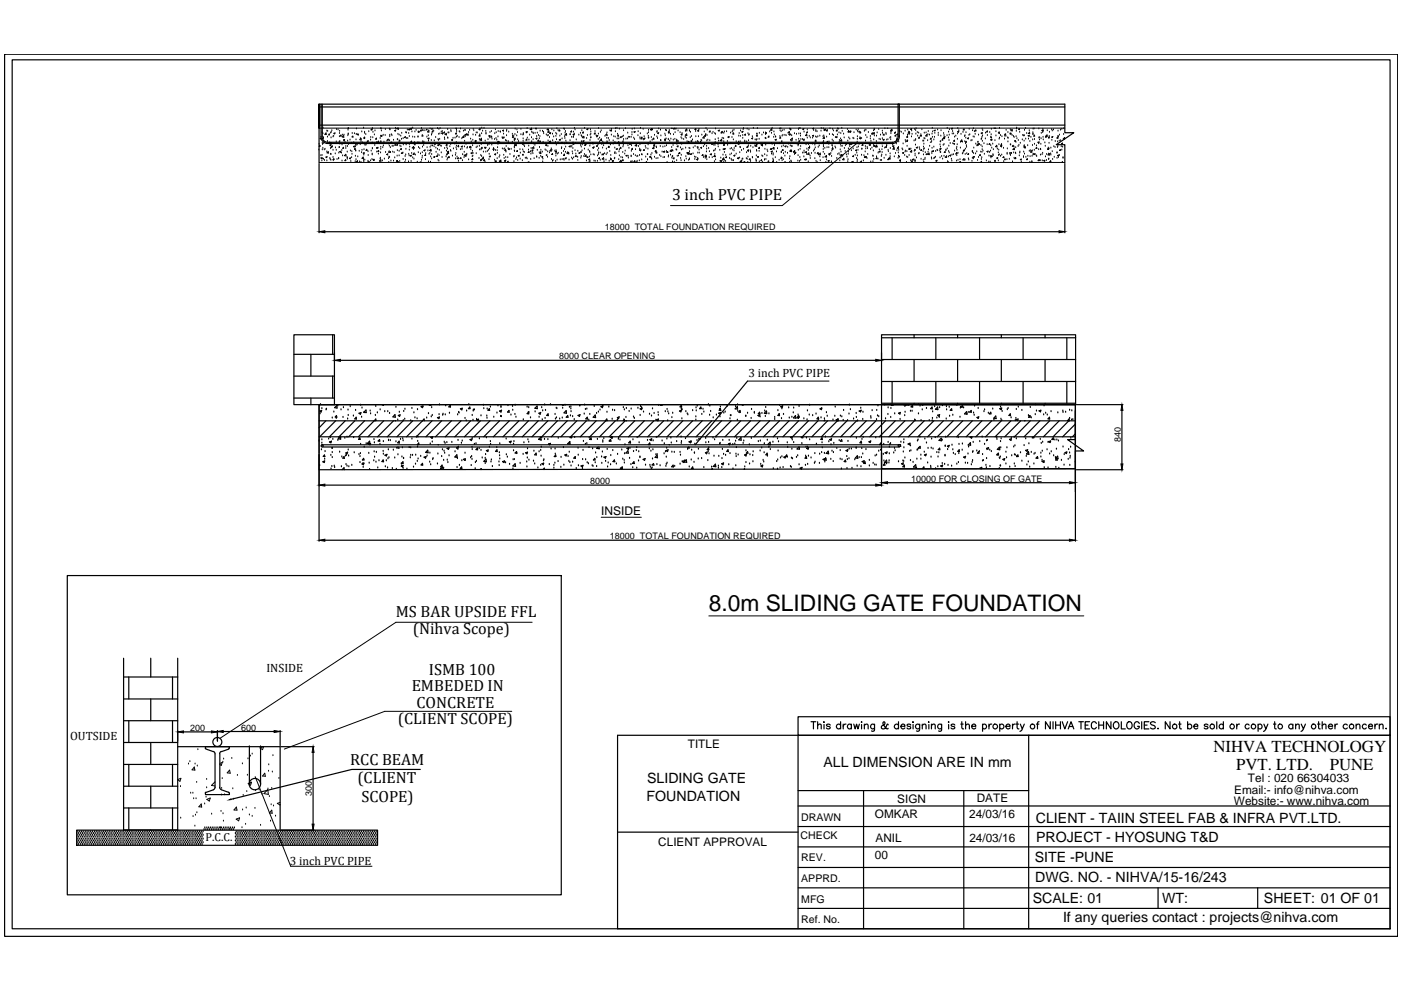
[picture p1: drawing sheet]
<svg xmlns="http://www.w3.org/2000/svg" width="297mm" height="210mm" viewBox="0 0 297 210" stroke-linecap="round" stroke-linejoin="round" font-family="sans-serif">
<defs><g id="words">
<text font-size="4.8" x="150.3" y="129.6">8.0m SLIDING GATE FOUNDATION</text>
<g font-size="3.6">
<text x="257.3" y="159.5">NIHVA TECHNOLOGY</text>
<text x="262.1" y="163.3">PVT. LTD.</text>
<text x="281.9" y="163.3">PUNE</text>
</g>
<g font-size="3.4">
<text x="142.5" y="42.5">3 inch PVC PIPE</text>
<text x="83.9" y="130.9">MS BAR UPSIDE FFL</text>
<text x="87.5" y="134.4">(Nihva Scope)</text>
<text x="90.9" y="143.1">ISMB 100</text>
<text x="87.3" y="146.5">EMBEDED IN</text>
<text x="84.4" y="153.5">(CLIENT SCOPE)</text>
<text x="88.3" y="150">CONCRETE</text>
<text x="74.3" y="162.2">RCC BEAM</text>
<text x="75.8" y="166.1">(CLIENT</text>
<text x="76.6" y="170">SCOPE)</text>
</g>
<g font-size="3">
<text x="137.2" y="166.1">SLIDING GATE</text>
<text x="174.6" y="162.7">ALL DIMENSION ARE IN mm</text>
<text x="137.1" y="169.7">FOUNDATION</text>
<text x="219.6" y="174.4">CLIENT - TAIIN STEEL FAB &amp; INFRA PVT.LTD.</text>
<text x="219.7" y="178.5">PROJECT - HYOSUNG T&amp;D</text>
<text x="219.4" y="182.8">SITE -PUNE</text>
<text x="218.9" y="191.5">SCALE: 01</text>
<text x="219.5" y="187.1">DWG. NO. - NIHVA/15-16/243</text>
<text x="246.4" y="191.5">WT:</text>
<text x="268" y="191.5">SHEET: 01 OF 01</text>
<text x="225.4" y="195.4">If any queries contact : projects@nihva.com</text>
</g>
<g font-size="2.5">
<text x="158.7" y="79.9">3 inch PVC PIPE</text>
<text x="127.5" y="109.1">INSIDE</text>
<text x="56.5" y="142.4">INSIDE</text>
<text x="14.9" y="157">OUTSIDE</text>
<text x="145.8" y="158.6">TITLE</text>
<text x="264.6" y="165.8">Tel : 020 66304033</text>
<text x="185.5" y="173.5">OMKAR</text>
<text x="190.2" y="170.3">SIGN</text>
<text x="205.5" y="173.5">24/03/16</text>
<text x="207.1" y="170.1">DATE</text>
<text x="261.6" y="170.6">Website:- www.nihva.com</text>
<text x="261.7" y="168.3">Email:- info@nihva.com</text>
<text x="43.6" y="178.3">P.C.C.</text>
<text x="139.6" y="179.3">CLIENT APPROVAL</text>
<text x="185.6" y="178.4">ANIL</text>
<text x="205.5" y="178.4">24/03/16</text>
<text x="61.5" y="183.3">3 inch PVC PIPE</text>
<text x="185.5" y="182.2">00</text>
</g>
<g font-size="2.2">
<text x="169.9" y="174">DRAWN</text>
<text x="169.8" y="177.8">CHECK</text>
<text x="169.9" y="182.7">REV.</text>
<text x="169.9" y="187">APPRD.</text>
<text x="169.9" y="191.4">MFG</text>
<text x="169.9" y="195.7">Ref. No.</text>
</g>
<g font-size="1.9">
<text x="128.2" y="48.8">18000 TOTAL FOUNDATION REQUIRED</text>
<text x="118.5" y="76.1">8000 CLEAR OPENING</text>
<text x="237.6" y="93.6" transform="rotate(-90 237.6 93.6)">840</text>
<text x="125.1" y="102.6">8000</text>
<text x="193.2" y="102.1">10000 FOR CLOSING OF GATE</text>
<text x="129.3" y="114.2">18000 TOTAL FOUNDATION REQUIRED</text>
<text x="40.3" y="155">200</text>
<text x="51.1" y="154.9">600</text>
<text x="66.1" y="168.8" transform="rotate(-90 66.1 168.8)">300</text>
</g>
</g></defs>
<!-- layer: 0 -->
<g fill="none" stroke="#000" stroke-width=".25">
<path d="M1 11.5h295.3v187h-295.3zM2.6 12.7h292.1v184.2h-292.1zM67.6 22.1h158.2v6h1.9l-3.8 2.6h1.9v3.7M67.6 27.2v-5.1v12.3M67.6 26.5h158.2M67.6 22.7h158.2M67.6 34.7v14.6M68 29a1.46 1.46 0 0 0 1.5 1.4h119.7a1.46 1.46 0 0 0 1.5-1.4M68.1 22.1v6.9M68.3 29a1.21 1.21 0 0 0 1.2 1.2h119.7a1.21 1.21 0 0 0 1.2-1.2M68.3 22.1v6.9M190.4 29v-6.9h.2l.1 6.9"/>
<path d="M225.8 34.7v14.6M68.9 49.1h155.6M62.3 71h8.6v14.8h-8.6zM62.3 75.1h8.6M62.3 79.7h8.6M65.9 75.1v4.6M70.5 71v4.1M70.5 79.7v4.7M70.9 74.8v1.8M72.2 76.4h113.5M186.9 71h41.1v14.8h-41.1zM186.9 71.6h41.1"/>
<path d="M186.9 76.2h41.1M186.9 74.8v1.8M189.1 71.6v4.6M193.8 71v.6M193.8 76.2v4.7M198.4 71.6v4.6M203 71v.6M203 76.2v4.7M207.7 71.6v4.6M212.3 71v.6M212.3 76.2v4.7M216.9 71.6v4.6"/>
<path d="M221.6 71v.6M221.6 76.2v4.7M226.2 71.6v4.6M62.3 84.4h8.6M65.9 84.4v1.4M67.6 93.5h.1M67.6 96v-10.2h160.4v7.4h-1.6l3.3 2.4h-1.7v3.8h-41.1v-3.4v3.4M67.6 85.8h160.4v13.6l-160.4 .2zM67.6 96.2v18.6M67.6 89.2h160.4M67.6 92.6h160.4M67.8 98.7h.1"/>
<path d="M67.8 87.2l.4-.2-.1 .4zM67.9 87.7h.1M67.9 85.8h.1M68.2 95.4h.1M68.2 93.2h.1M68.2 94h.1M68.2 86.6h.1M68.3 94.3h122.3M68.5 97.9l.3-.2-.1 .4zM68.5 94.8h122.2M68.8 96.5l.1 .3h-.4zM68.8 97.4h.1"/>
<path d="M68.9 95.7h.1M69.1 89.2l-1.5 1.5M69.1 86.9h.1M69.2 86.8h.1M69.7 93.1h.1M69.9 93.7l.4-.2-.2 .4zM70 92.8h.1M70.1 96.5h.1M70.2 99.4h.1M70.4 98.9h.1M70.4 95.1h.1M70.4 97h.1"/>
<path d="M70.4 96h.1M70.4 88.6h.1M70.5 95.1h.1M70.6 93.2h.1M70.8 87.4h.1M70.9 98.8h.1M71 99.1h.1M71 86.4l.4-.4 .1 .5zM71.2 89.2l-3.4 3.4M71.3 88.7h.1M71.3 88.1l.1 .4-.3-.1zM71.6 93.4h.1"/>
<path d="M71.6 86h.1M71.9 92.8h.1M72 95.9h.1M72.1 92.6l-.2 .2M72.1 92.6l-.4 .4 .5 .1v-.5v.2h-.3M72.3 86.9h.1M72.4 99h.1M72.5 96.9h.1M72.5 99.6l.4-.4 .1 .4M72.7 88.5h.1M72.8 86.4h.1M72.9 96.8l.1 .4-.3-.1z"/>
<path d="M73.1 92.9h.1M73.2 89.2l-3.3 3.4M73.2 96.7h.1M73.3 96l.4-.1-.1 .3zM73.4 98.5h.1M73.4 96.5h.1M73.6 92.7h.1M73.6 98.8h.1M73.7 88.8h.1M73.8 86.9h.1M73.8 95.4h.1M73.8 88.1h.1"/>
<path d="M73.9 96.7h.1M74 99h.1M74.3 86.2h.1M74.6 98.7h.1M74.9 88.2h.1M75 92.8h.1M75.1 96h.1M75.2 89.2l-3.3 3.4M75.4 87h.1M75.5 88.5l.1 .3h-.4zM76.1 96.4h.1M76.1 87.6l.4-.1-.1 .3z"/>
<path d="M76.2 93.1h.1M76.3 92.8l.1 .4h-.4zM76.3 98.1h.1M76.3 96.8h.1M76.4 96.2h.1M76.5 94.2h.1M76.5 85.9h.1M76.7 88.5h.1M76.8 86.5h.1M76.8 98.4l.4-.2-.2 .3zM77 98.3h.1M77 99.1h.1"/>
<path d="M77.1 97.2l.1 .3h-.4zM77.2 94.8h.1M77.2 87.5h.1M77.3 89.2l-3.4 3.4M77.6 86.9v.6l-.5-.1zM77.6 94.1h.1M77.9 94l.5-.5v.6zM78.2 96.1h.1M78.3 98.2h.1M78.4 99.6h.1M78.4 94.3l-.3-.1 .5-.2-.1 .3M78.5 87.2h.1"/>
<path d="M78.6 87.7h.1M79.2 97.7h.1M79.3 93.2h.1M79.3 95.8h.1M79.3 89.2l-3.3 3.4M79.4 93.9h.1M79.4 89.2l.3-.4v.4M79.4 96.9h.1M79.6 88.1h.1M79.7 86.2h.1M79.7 98h.1M79.8 95.9h.1"/>
<path d="M80 87.5h.1M80.1 99.2h.1M80.2 93.5l.3-.3v.3zM80.3 97.7h.1M80.6 94.2h.1M80.6 86.9h.1M81 85.8l.3 .2v-.2M81.2 95.7h.1M81.2 97.5l.1 .4h-.3zM81.3 93.6h.1M81.3 96.3h.1M81.4 89.2l-3.4 3.4"/>
<path d="M81.6 87.3h.1M81.6 96.5l.4-.2-.1 .4zM81.7 99h.1M81.9 97.7h.1M82.2 99.2h.1M82.2 87.3h.1M82.3 97.3h.1M82.3 95.4h.1M82.4 93.4h.1M82.4 93.3h.1M82.5 97.1h.1M82.6 87.7h.1"/>
<path d="M82.8 93.4h.1M83.2 99.3h.1M83.4 95.4h.1M83.4 89.2l-3.3 3.4M83.7 97.1h.1M83.7 87.9l.1 .6-.5-.1zM83.8 89.2h.1M83.9 93.7h.1M83.9 86.3h.1M84 99.5h.1M84.2 94.8l-.1 .1 .5 .1-.1-.2M84.3 89.1h.1"/>
<path d="M84.4 96.4h.1M84.5 88.1l.3-.1-.1 .3zM84.6 93.5l.1 .4h-.4zM84.7 87.4h.1M84.9 93.2h.1M85.1 98.4h.1M85.1 98.8l.4-.1-.2 .3zM85.2 98.8h.1M85.2 96.9h.1M85.3 94.9h.1M85.4 93h.1M85.4 97.9l.1 .3h-.4z"/>
<path d="M85.5 99.3h.1M85.5 93.5h.1M85.5 89.2l-3.4 3.4M85.5 89.2h.1M85.6 97.2h.1M85.6 87.2h.1M85.8 88.9h.1M85.9 86.8h.1M86.3 99.5h.1M86.7 94.8h.1M87 97.1h.1M87.1 94.9h.1"/>
<path d="M87.1 96.5h.1M87.1 89.2h.1M87.3 86.6h.1M87.3 93.1h.1M87.5 96.5h.1M87.5 89.2l-3.3 3.4M87.7 99h.1M87.8 87.5h.1M88 88.6h.1M88.1 98.4h.1M88.1 96.5h.1M88.3 92.7h.1"/>
<path d="M88.4 88.8h.1M88.5 97.8h.1M88.5 86.9h.1M88.5 94.8h.1M88.6 93.6h.1M88.6 92.7h.1M88.6 97.3h.1M88.8 93.9v.4h-.3zM89.2 96.8h.1M89.3 86.2l.4-.1-.1 .3zM89.5 86.3h.1M89.6 98.2v.4h-.3z"/>
<path d="M89.9 96.9l.4-.1-.1 .3zM90 89.2l-.1-.4-3.7 3.8M90.5 96h.1M90.5 88.6h.1M90.6 96.7h.1M90.7 95.4l.1 .6-.5-.1zM90.8 87.7h.1M91.1 98h.1M91.1 96.1h.1M91.1 85.8l-.1 .1h.4v-.1M91.2 94.1h.1M91.3 98.5h.1"/>
<path d="M91.4 92.7l.3-.1-.1 .3zM91.4 88.4h.1M91.5 86.4h.1M91.6 89.2l-3.3 3.4M91.7 88.1h.1M91.7 93.7h.1M91.7 97.4h.1M91.8 97.2h.1M92.8 98.4h.1M92.8 88.5l.4-.1-.2 .4zM92.8 96.3h.1M92.9 94.3h.1"/>
<path d="M93.1 87.9h.1M93.2 85.8h.1M93.4 99.3l.4-.2-.1 .4zM93.6 96.8h.1M93.6 89.2l-3.3 3.4M93.7 98.6l.1 .4h-.4zM93.8 95.4h.1M93.9 88h.1M93.9 87.8h.1M94 99.5h.1M94.1 97.6h.1M94.1 99.3h.1"/>
<path d="M94.1 95.7h.1M94.2 93.8h.1M94.3 96.1h.1M94.4 94h.1M94.4 88h.1M94.5 86h.1M94.7 93.8h.1M94.8 95.1l.4-.2-.1 .4zM94.8 97.6h.1M95 98.1h.1M95.2 96.6h.1M95.3 87.6h.1"/>
<path d="M95.5 85.9v.4h-.3zM95.7 89.2l-3.4 3.4M95.8 93.8h.1M96.5 95.8h.1M96.7 96.9h.1M96.9 96.4v.6l-.5-.1zM96.9 99.1h.1M96.9 94.8l-.1 .2h.3v-.2M97 97.2h.1M97 88h.1M97.1 95.3h.1M97.1 93.4h.1"/>
<path d="M97.2 94.8h.1M97.2 87.4h.1M97.3 87.6h.1M97.4 98.7h.1M97.6 99.3l.3-.3v.3zM97.6 86.7l.4-.1-.1 .3zM97.7 89.2l-3.3 3.4M97.8 94h.1M97.9 97.7h.1M98 93.5h.1M98.3 97.4l.3-.1v.3zM98.6 96.1h.1"/>
<path d="M98.6 88.7h.1M98.6 97.6h.1M98.8 89.2h.1M98.9 87.2h.1M99.4 85.8h.1M99.6 86.3l.1 .3h-.4zM99.7 93.2l.4-.1-.2 .3zM99.8 97.1h.1M99.8 89.2l-3.4 3.4M99.9 98.7h.1M100 96.8h.1M100.1 94.9h.1"/>
<path d="M100.1 97.4h.1M100.1 92.9h.1M100.1 95.3h.1M100.1 88.1h.1M100.3 89.1h.1M100.3 87.2h.1M100.4 86.9h.1M100.6 94.2h.1M100.6 86.9h.1M100.8 99.4h.1M100.8 98.1h.1M100.9 94.1h.1"/>
<path d="M101 97.8h.1M101 88.9h.1M101 89l.5-.1-.2 .3zM101.2 95l.1 .4-.4-.1zM101.6 95.1h.1M101.6 93h.1M101.8 99.6l.2-.3 .1 .3M101.9 89.2l-3.4 3.4M102 95.5h.1M102 88.2h.1M102.2 97.1h.1M102.5 85.9h.1"/>
<path d="M102.6 86.6h.1M102.6 97.8l.4-.4 .1 .5-.5-.1M102.9 98.3h.1M102.9 97.2h.1M103 96.4h.1M103.1 92.8h.1M103.1 95.5l.4-.1-.1 .3zM103.2 88.2h.1M103.3 88.7h.1M103.3 86.7h.1M103.8 94.8h.1M103.8 86.6v.4h-.3z"/>
<path d="M103.9 89.2l-3.4 3.4M104 93.6h.1M104 86.3h.1M104 94.2h.1M104.1 97.9h.1M104.2 97.5h.1M104.4 98.9h.1M104.7 88.5h.1M105.3 94.9h.1M105.4 87.6h.1M105.4 95.4v.3h-.3zM105.6 86h.1"/>
<path d="M105.8 97.9h.1M105.8 98.7h.1M105.9 96h.1M105.9 96.6h.1M105.9 89.2l-3.3 3.4M105.9 87.2l.4-.2-.1 .4zM106 94.1h.1M106 97.3h.1M106.2 88.3h.1M106.2 86.4h.1M106.2 86.2h.1M106.3 88.3h.1"/>
<path d="M106.6 97.9l.4-.2-.2 .4zM107.2 98.1h.1M107.3 93.1h.1M107.4 96.4h.1M107.6 96.9h.1M107.7 86h.1M107.9 87l.1 .4h-.4zM108 89.2l-3.4 3.4M108 93.7l.4-.2-.2 .4zM108 98.5h.1M108.3 88h.1M108.7 86.2h.1"/>
<path d="M108.7 87h.1M108.8 99.4h.1M108.8 98.8l.4-.5 .1 .6zM108.8 97.5h.1M108.9 95.6h.1M108.9 94.2h.1M109 93.6h.1M109.1 97.4h.1M109.2 87.9h.1M109.2 85.9h.1M109.2 96l.3-.3 .1 .4zM109.4 88.5h.1"/>
<path d="M109.6 96.2h.1M110 89.2l-3.4 3.4M110.3 98.2h.1M110.9 96.3h.1M111 89h.1M111.1 93.9h.1M111.4 96l.4-.1-.1 .3zM111.7 97.9h.1M111.7 99h.1M111.8 86.3h.1M111.8 97.1h.1M111.8 95.2h.1"/>
<path d="M111.9 93.2h.1M112 87.5h.1M112.1 89.2l-3.4 3.4M112.1 87.4v.3h-.3zM112.1 93.8h.1M112.1 86.4h.1M112.1 87.4h.1M112.1 97.6h.1M112.5 88.6h.1M113.1 97.8h.1M113.2 95.7h.1M113.4 98.4h.1"/>
<path d="M113.4 86.6l.5-.5v.5zM113.5 87.3h.1M113.7 96.1v.4l-.3-.1zM114 99.2h.1M114.1 89.2l-3.4 3.4M114.2 93.2l.4-.5 .1 .5zM114.3 87.6l.3-.2-.1 .4zM114.3 95.8h.1M114.3 88.5h.1M114.6 98.7h.1M114.6 95.5h.1M114.7 96.7h.1"/>
<path d="M114.7 93.4h.1M114.8 94.8h.1M114.9 92.9h.1M114.9 86.4h.1M114.9 98.3l.4-.1-.1 .3zM115 89h.1M115.1 87.1h.1M115.1 99.6l.3-.3v.3M115.2 97.7h.1M115.3 97.5h.1M115.4 93.2h.1M115.5 85.8h.1"/>
<path d="M115.6 88.7h.1M115.7 87h.1M116.2 93.2h.1M116.2 89.2l-3.4 3.4M116.2 87.7v.4h-.3zM116.5 98.5h.1M116.5 94.3l-.2-.2 .4-.1-.1 .3M116.7 85.8h.1M116.8 95.2h.1M117.4 99.3h.1M117.4 98.7h.1M117.6 98.2h.1"/>
<path d="M117.7 95.2h.1M117.7 87.9h.1M117.7 96.3h.1M117.8 88.8h.1M117.8 96.5l.1 .3h-.4zM117.9 86.6h.1M118 88.6h.1M118.1 86.6h.1M118.2 89.2l-3.3 3.4M118.3 97.9h.1M118.4 92.9h.1M118.7 88.8h.1"/>
<path d="M118.9 99.1h.1M119 97h.1M119.1 85.8l.3 .2 .1-.2M119.2 88.6h.1M119.3 86.6h.1M119.5 94.9h.1M119.5 98.6h.1M119.8 96.5l.3-.2-.1 .4zM119.8 85.9h.1M120 87.1l-.4 .4 .5 .1v-.5M120.3 89.2l-3.4 3.4M120.4 88.1v.4h-.3z"/>
<path d="M120.4 94.1l.4-.5 .1 .6zM120.4 96.8h.1M120.6 97.8h.1M120.7 95.9h.1M120.7 94h.1M120.7 86.3h.1M120.8 98.1h.1M120.9 88.2h.1M121 86.3h.1M121 86.7h.1M121.1 98.8h.1M121.1 87.3h.1"/>
<path d="M121.4 88.3h.1M121.4 98h.1M121.8 89h.1M121.8 92.7h.1M122 96.8v.4l-.3-.1zM122.2 99.3h.1M122.3 89.2l-3.4 3.4M122.6 95h.1M122.6 88.1l.4-.2-.1 .4zM122.6 96.5h.1M122.6 98.7h.1M122.9 86h.1"/>
<path d="M123.2 98.8l.4-.1-.1 .3zM123.5 99.3h.1M123.5 97.4h.1M123.6 95.5h.1M123.7 93.6h.1M123.9 87.8h.1M124 85.9h.1M124.1 94.2h.1M124.1 86.8h.1M124.2 97.5h.1M124.3 89.2l-3.4 3.6h.3v-.2M124.4 94.1h.1"/>
<path d="M124.4 86.7h.1M124.5 98.1h.1M124.5 88.5l.1 .3h-.4zM124.8 98.3h.1M124.8 89.1h.1M124.8 94.8h.1M124.9 92.9h.1M125.1 87.9h.1M125.3 92.8l.1 .4h-.4zM125.6 98.7h.1M125.6 95.2h.1M125.7 98.9h.1"/>
<path d="M126 86.2h.1M126.1 97.2l.1 .3h-.4zM126.2 98.1h.1M126.2 88l.1 .5h-.5zM126.3 96h.1M126.4 89.2l-3.4 3.4M126.5 98.9h.1M126.5 87.7h.1M126.5 97h.1M126.6 95.1h.1M126.7 93.2h.1M126.8 94.8l-.3 .3 .5 .1v-.4"/>
<path d="M126.9 87.4h.1M127.2 86.9h.1M127.4 86.2l.4-.2-.1 .4zM127.6 96.9h.1M127.6 98.2h.1M127.7 95.8h.1M127.8 93.8h.1M127.8 93.5h.1M127.8 86.1h.1M128 93h.1M128.1 96.9l.4-.1-.1 .3zM128.4 89.2l.3-.4v.4"/>
<path d="M128.4 97.8h.1M128.4 89.2l-3.3 3.4M128.7 87.4h.1M128.7 95.3h.1M128.8 99h.1M128.9 98.2h.1M129.1 86.3h.1M129.2 93.5l.3-.3v.3zM129.2 93.5h.1M129.5 98.5h.1M129.5 92.7l.3-.1v.3zM129.5 96.6h.1"/>
<path d="M129.7 92.7h.1M129.8 88.9h.1M129.9 87h.1M129.9 95.5h.1M130.3 97.5v.4h-.3zM130.3 87.1h.1M130.5 89.2l-3.4 3.4M130.7 98.4h.1M130.9 89.2h.1M130.9 88.5l.4-.1-.2 .4zM130.9 96.3h.1M130.9 89h.1"/>
<path d="M131.1 93.1h.1M131.1 92.9h.1M131.4 93.3h.1M131.5 99.3l.4-.2-.1 .4zM131.8 95.4h.1M131.9 99.1h.1M132 99.4h.1M132 97.4h.1M132.1 89.2l.3-.2v.2M132.2 86.4h.1M132.3 89h.1M132.3 97.6h.1"/>
<path d="M132.4 98.2h.1M132.4 86.9h.1M132.4 96.2h.1M132.5 94.3h.1M132.5 89.2l-3.3 3.4M132.7 88.5h.1M132.8 86.6h.1M132.8 89.2h.1M132.9 95.1l.4-.2-.1 .4zM133.1 95.6l.1 .5-.5-.1zM133.4 87.2h.1M133.5 97.2h.1"/>
<path d="M133.6 95.1h.1M133.6 93.5l.1 .4h-.4zM133.8 98.5h.1M133.8 86.7h.1M134.2 99.2h.1M134.2 93.2h.1M134.3 95.7h.1M134.3 88.4h.1M134.4 97.9l.1 .4-.4-.1zM134.5 88.7h.1M134.6 89.2l-3.4 3.4M134.9 95.5h.1"/>
<path d="M135 94.9h.1M135 99.3h.1M135.1 92.8h.1M135.3 86.6h.1M135.4 97.7h.1M135.4 95.8h.1M135.5 93.9h.1M135.7 96.9h.1M135.7 97h.1M135.7 88.1h.1M135.7 86.7l.4-.2-.1 .4zM135.8 86.2h.1"/>
<path d="M136 86.4h.1M136.4 97.4l.4-.2-.1 .4zM136.4 87.4h.1M136.6 89.2l-3.3 3.4M136.9 98.6h.1M137.3 93.4h.1M137.7 95.2h.1M137.7 87.8h.1M137.8 93.9v.4h-.3zM137.8 98.7h.1M137.8 93.2l.4-.2-.2 .4zM137.9 99h.1"/>
<path d="M138 95.7h.1M138.1 99.4h.1M138.1 88.2h.1M138.3 99.2h.1M138.3 97.3h.1M138.3 86.7h.1M138.4 95.4h.1M138.5 93.5h.1M138.6 98.3v.3h-.3zM138.6 89.2l-3.3 3.4M138.7 87.7h.1M139.1 96.4h.1"/>
<path d="M139.1 89.1h.1M139.1 92.7h.1M139.3 98.5h.1M139.3 96.4h.1M139.3 96.5l.1 .6-.5-.1zM139.5 87.5h.1M139.6 88h.1M139.6 88.8l-.4 .2 .3 .2 .1-.4M139.7 86h.1M140 98.7h.1M140.1 85.8l-.1 .1h.4l-.1-.1M140.4 93.5h.1"/>
<path d="M140.7 89.2l-3.4 3.4M140.8 96.2h.1M140.8 94.1h.1M141.1 87.3h.1M141.1 95.8h.1M141.2 98.9h.1M141.2 95.5l.4-.1-.1 .3zM141.3 96.9h.1M141.3 98.5h.1M141.4 95h.1M141.4 93.1h.1M141.4 98.2h.1"/>
<path d="M141.4 86.8h.1M141.6 89.2h.1M141.6 87.3h.1M141.8 87.7h.1M141.9 94.3h.1M142.2 92.9h.1M142.3 93.9h.1M142.5 95.9h.1M142.5 88.5h.1M142.6 87.6h.1M142.7 98.6l.1 .4h-.4zM142.7 89.2l-3.3 3.4"/>
<path d="M143 95.9h.1M143 98.9h.1M143.5 93.6h.1M144.1 87.2l.3-.2v.3zM144.2 98.4h.1M144.2 95.9h.1M144.3 96.5h.1M144.4 92.7h.1M144.4 94h.1M144.4 86.7h.1M144.4 85.9l.1 .4h-.3zM144.5 93.6h.1"/>
<path d="M144.5 86.9h.1M144.6 88.8h.1M144.6 86.9h.1M144.7 97.9h.1M144.7 97.9l.4-.2-.1 .4zM144.8 89.2l-3.4 3.4M145 97.9l.5-.4 .1 .5-.5-.1M145.1 97.7h.1M145.3 93h.1M145.4 87.3h.1M145.7 87.7h.1M145.8 95.3h.1"/>
<path d="M145.8 88h.1M146 94.8l-.2 .2h.3v-.2M146.1 93.7l.4-.2-.1 .4zM146.1 99h.1M146.6 97.5h.1M146.6 93.8h.1M146.6 95.4h.1M146.9 87.1h.1M146.9 89.2l-3.4 3.4M146.9 99v.3h-.3zM147.2 98h.1M147.2 96.1h.1"/>
<path d="M147.2 96h.1M147.3 94.2h.1M147.5 88.4h.1M147.5 89.1h.1M147.6 86.5h.1M147.6 87.1h.1M147.8 93.4h.1M147.8 86.1h.1M148 97.3h.1M148.1 95.2h.1M148.2 93.2h.1M148.4 93.1h.1"/>
<path d="M148.6 86.3l.1 .3h-.4zM148.8 97.2h.1M148.8 87.9h.1M148.9 89.2l-3.4 3.4M149.1 86.8h.1M149.2 99.1h.1M149.2 87.4h.1M149.6 96l.3-.2-.1 .4zM149.6 92.9h.1M149.6 93.9h.1M150.1 97.6h.1M150.1 85.8h.1"/>
<path d="M150.2 95.7h.1M150.2 85.8h.1M150.2 95l.1 .4-.4-.1zM150.2 93.8h.1M150.3 94.9h.1M150.3 96.2h.1M150.5 88h.1M150.5 86.1h.1M150.7 87.2h.1M150.9 99h.1M150.9 99.5l.1-.2v.2M150.9 89.2l-3.3 3.4"/>
<path d="M151.2 92.9h.1M151.2 88.6h.1M151.2 98.9l.6 .1-.1-.6-.5 .5M151.4 96.7h.1M151.5 93.2h.1M151.8 92.7h.1M151.9 88h.1M152.3 98.8h.1M152.3 99.3h.1M152.4 87.6l.4-.2-.1 .4zM152.4 96.8h.1M152.6 94.1h.1"/>
<path d="M152.6 86.8h.1M152.7 88.4h.1M152.7 94h.1M152.7 86.3h.1M152.7 86.6l.1 .4h-.3zM153 89.2l-3.4 3.4M153 98.3l.4-.1-.1 .3zM153 99.1h.1M153.1 97.2h.1M153.2 95.3h.1M153.2 93.4h.1M153.4 96.3h.1"/>
<path d="M153.5 87.6h.1M153.8 87.4h.1M153.8 96.5h.1M154.2 86.1h.1M154.3 95.4l.1 .3h-.3zM154.5 98.5h.1M154.6 93.4h.1M154.7 94.3l-.3-.2 .4-.1-.1 .3M154.8 96.2h.1M154.8 88.8h.1M154.9 88.1h.1M155 88.1h.1"/>
<path d="M155 89.2l-3.3 3.4M155.4 94.3h.1M155.4 99.4h.1M155.8 94.1h.1M156 93.5h.1M156 86.2h.1M156 98.7h.1M156 96.3h.1M156.1 96.8h.1M156.1 94.9h.1M156.2 92.9h.1M156.3 89.1h.1"/>
<path d="M156.3 86.2l.1 .5h-.5l.4-.5M156.4 85.8h.1M156.4 87.2h.1M156.5 96.5h.1M156.6 93.2l.5-.4v.5zM156.8 87.5h.1M156.9 87l.1 .4h-.4zM157.1 89.2l-3.4 3.4M157.3 85.8l.2 .1 .1-.1M157.6 94h.1M157.7 93.5h.1M157.7 99.5l.2-.1v.1"/>
<path d="M157.9 96.5l.4-.2-.1 .4zM157.9 99h.1M158.1 88.3h.1M158.2 98.1h.1M158.2 95.6h.1M158.2 88.3h.1M158.5 87.6h.1M158.5 95.7l.1 .4h-.4zM158.5 80.8l-11.1 13.5M158.9 94.3h.1M158.9 98.4h.1M159 96.4h.1"/>
<path d="M159.1 89.2l-3.4 3.4M159.3 88.7h.1M159.3 92.9h.1M159.3 86.8h.1M159.6 96.6h.1M159.6 97.9h.1M159.7 95.8h.1M159.9 87.4h.1M159.9 87.6h.1M160.7 88.1l.4-.2-.1 .4zM160.8 93.6h.1M161 87.4l.1 .3h-.3z"/>
<path d="M161.2 95.6h.1M161.2 88.4h.1M161.2 89.2l-3.4 3.4M161.2 93.5h.1M161.3 98.5h.1M161.3 98.8l.4-.2-.1 .4zM161.5 95h.1M161.5 87.7h.1M161.8 97.6h.1M161.9 97.9h.1M162 96h.1M162.1 94.1h.1"/>
<path d="M162.1 87.2h.1M162.3 88.3h.1M162.3 86.4h.1M162.5 87.2l-.4 .4 .5 .1-.1-.5M162.6 96.1l.1 .4-.3-.1zM162.7 93.3h.1M162.7 96.7h.1M162.8 94.2l.5-.4v.5zM163 94.8h.1M163 87.7h.1M163.2 89.2l-3.3 3.4M163.3 95.3h.1"/>
<path d="M163.9 93.8h.1M164 99.4h.1M164.3 88.9h.1M164.3 88.5h.1M164.7 97.9h.1M164.8 99.5h.1M164.8 93h.1M164.9 97.5h.1M164.9 87.1h.1M165 95.6h.1M165.1 93.7h.1M165.2 87.7l.1 .4h-.4z"/>
<path d="M165.2 87.9h.1M165.3 89.2l-3.4 3.4M165.3 86h.1M165.4 99.2h.1M165.5 97.1h.1M165.5 86.2l.4-.2-.1 .4zM165.7 88.8h.1M165.8 86.7h.1M165.8 96.8h.1M166 99.1h.1M166.1 87.9h.1M166.2 96.9l.4-.1-.1 .3z"/>
<path d="M166.8 96.5l.1 .3h-.4zM166.9 96.9h.1M166.9 93.9h.1M167 94.9h.1M167.2 86.5h.1M167.3 89.2l-3.3 3.4M167.3 88.6h.1M167.6 98.9h.1M167.8 99.1h.1M167.8 97.1h.1M167.9 95.2h.1M167.9 88.5h.1"/>
<path d="M167.9 92.6l-.3 .1 .3 .2 .1-.3M168 93.3h.1M168 97.3h.1M168.2 87.5h.1M168.3 93.8h.1M168.3 86.5h.1M168.7 88.1v.6l-.5-.1zM168.9 97h.1M169 88.5l.4-.1-.1 .3zM169.1 96.6h.1M169.2 88h.1M169.3 89.2l-3.3 3.4"/>
<path d="M169.3 88.1l.1 .4h-.3zM169.4 94.8l-.4 .4h.5v-.4M169.4 86.2h.1M169.4 98.5h.1M169.6 99.3l.5-.2-.2 .4zM170 94.1h.1M170.1 92.6l-.2 .2h.3v-.2M170.4 88.8h.1M170.8 98.7h.1M170.8 96.7h.1M170.9 94.8h.1M170.9 96.8l.1 .4-.3-.1z"/>
<path d="M171 92.9h.1M171 95.1l.5-.2-.2 .3zM171.1 89h.1M171.2 87.1h.1M171.2 98.5h.1M171.2 94.8h.1M171.4 96.7h.1M171.4 89.2l-3.4 3.4M171.6 88h.1M171.7 93.2h.1M171.7 85.9h.1M172 97.1h.1"/>
<path d="M172.3 88.1h.1M172.7 98.2h.1M172.8 96.2h.1M172.8 98h.1M173 87.8h.1M173.1 94.2h.1M173.4 89.2l-3.3 3.4M173.5 88.5l.1 .3h-.4zM173.5 88.9h.1M173.7 98.2h.1M173.8 96.3h.1M173.9 86.7l.3-.2v.4z"/>
<path d="M174.1 88.6h.1M174.2 86.7h.1M174.2 96h.1M174.3 93.9h.1M174.3 92.8l.1 .4h-.4zM174.3 94.9h.1M174.5 97.4l.4-.2-.1 .4zM174.7 89.2l.1-.1 .1 .1M174.8 96.1h.1M174.8 88.8h.1M174.9 97.9h.1M175 92.7h.1"/>
<path d="M175 97.2h.1M175.1 97.2l.1 .4-.4-.1zM175.2 87.5h.1M175.4 88.3h.1M175.5 89.2l-3.4 3.4M175.6 95.7l.1 .5-.5-.1zM175.7 93.7h.1M175.9 93.2l.4-.2-.1 .4zM176.1 97.4h.1M176.2 94.3h.1M176.4 95.7h.1M176.6 89.1h.1"/>
<path d="M176.7 97.9h.1M176.7 96h.1M176.8 94h.1M177 88.3h.1M177.1 86.3h.1M177.3 89l.4-.2-.1 .4zM177.4 95.1h.1M177.5 89.2l-3.3 3.4M177.6 88.8l.1 .4h-.3zM177.9 93.4h.1M178.1 97.4h.1M178.1 95.5h.1"/>
<path d="M178.2 88.2h.1M178.4 99.4h.1M178.4 93.2l.1 .3h-.3zM178.5 88.4h.1M178.5 97.5h.1M178.8 89.1h.1M178.9 87h.1M179.2 97.6l.1 .3h-.3zM179.4 95.5l.3-.1v.3zM179.5 96.8h.1M179.6 99.3h.1M179.6 89.2l-3.4 3.4"/>
<path d="M179.7 97.4h.1M179.7 95.5h.1M179.7 89.2h.1M179.8 93.6h.1M180 87.8h.1M180 97.3h.1M180 95.2h.1M180.1 85.9h.1M180.3 86.9h.1M180.5 95.2h.1M180.6 99.3h.1M181 88.8h.1"/>
<path d="M181.2 97.5h.1M181.5 95h.1M181.5 87.7h.1M181.6 92.9h.1M181.6 88.5h.1M181.6 89.2l-3.3 3.4M181.7 98.8h.1M181.8 96.6l.1 .6-.5-.1zM181.8 89.2h.1M182.2 97h.1M182.2 87.2l.4-.2-.1 .3zM182.5 86.6h.1"/>
<path d="M182.5 99h.1M182.6 93.5l.1 .4h-.4zM182.6 97h.1M182.7 95.1h.1M182.8 93.2h.1M182.8 97.9l.4-.2-.1 .3zM182.9 96.3h.1M182.9 88.9h.1M183 87.4h.1M183 92.7h.1M183.4 97.9l.1 .4-.4-.1zM183.6 95.3h.1"/>
<path d="M183.7 89.2l-3.4 3.4M184.2 93.7l.4-.2-.1 .3zM184.3 98.8h.1M184.3 97.6h.1M184.6 88.3h.1M184.7 88.7h.1M184.9 87.1h.1M185.1 98.2h.1M185.5 98.6h.1M185.5 96.7h.1M185.7 92.8h.1M185.7 89.2l-3.4 3.4"/>
<path d="M185.8 98.6h.1M185.8 89h.1M185.8 96.5h.1M185.9 87h.1M186.1 88.2h.1M186.1 86h.1M186.3 95.7h.1M186.3 88.3h.1M186.7 95.4h.1M186.8 93.9v.4h-.3zM186.9 80.9h41.1M186.9 85.5h41.1"/>
<path d="M186.9 86v17.1M187.3 96.3h.1M187.4 94.2h.1M187.4 97.7h.1M187.5 98.3l.1 .3h-.3zM187.5 98l.5 .1v-.5l-.5 .5M187.6 85.9h.1M187.7 96l.4-.2-.1 .4zM187.7 88.8h.1M187.7 89.2l-3.3 3.4M188 98.3h.1M188.3 87.9h.1"/>
<path d="M188.3 93.8h.1M188.3 86.5h.1M188.5 98.2h.1M188.5 97.7h.1M188.6 96.2h.1M188.6 94.8h.1M188.6 94.3h.1M188.8 94.1h.1M188.8 88.5h.1M188.9 86.6h.1M188.9 85.8h.1M189.1 85.8l-.1 .1h.4l-.1-.1"/>
<path d="M189.1 80.9v4.6M189.5 96h.1M189.7 95.1h.1M189.7 87.7h.1M189.8 95.6h.1M189.8 89.2l-3.4 3.4M190.5 97.9h.1M190.5 87.6l.4-.2-.1 .4zM190.8 88.9h.1M190.8 94.3h.1v.3M191 93.8h.1M191.1 98.3l.4-.1-.1 .3z"/>
<path d="M191.4 97.7h.1M191.5 95.8h.1M191.6 93.9h.1M191.6 97.8h.1M191.6 94.9h.1M191.6 93.2h.1M191.7 85.9h.1M191.7 98.6l.1 .4h-.4zM191.8 88.1h.1M191.9 86.2h.1M191.9 97.1h.1M191.9 89.2l-3.4 3.4"/>
<path d="M191.9 87.4h.1M192 86h.1M192.2 85.8h.5M192.5 94.1l.5-.1-.2 .3zM192.9 95.7h.1M193 97.6h.1M193 94.5h.1M193 87.2h.1M193.1 95.6h.1M193.4 87.2h.1M193.5 85.9v.4h-.3zM193.6 98h.1"/>
<path d="M193.7 99l.4-.5 .1 .6zM193.8 85.5v.3M193.9 89.2l-3.4 3.4M193.9 89.1h.1M194.1 89.2h.1M194.3 99.3h.1M194.4 97.4h.1M194.4 95.4h.1M194.5 93.5h.1M194.6 95.4h.1M194.6 93.3h.1M194.7 87.7h.1"/>
<path d="M194.7 95.1h.1M194.8 85.8h.1M195 92.7h.1M195.1 86.1h.1M195.1 94.6v.4h-.3zM195.2 97.4h.1M195.2 96.5h.1M195.3 89.2h.1M195.4 85.8l.2 .1 .1-.1M195.5 86.9h.1M195.9 99v.3h-.3zM196 95.9h.1"/>
<path d="M196 89.2l-3.4 3.4M196 96.5l.4-.2-.1 .3zM196.1 93.1h.1M196.4 93.9h.1M196.4 86.6h.1M196.7 98.2h.1M196.8 95.1h.1M197 89.2h.1M197.3 98.9h.1M197.4 99.2h.1M197.4 96.9h.1M197.4 95h.1"/>
<path d="M197.5 93.1h.1M197.6 86.3l.1 .4-.4-.1zM197.7 89.2h.1M197.7 88.7h.1M197.7 87.3h.1M197.8 95.2h.1M198 89.2l-3.4 3.4M198.2 86.2h.1M198.3 92.8h.1M198.3 86.8l.5-.5v.6zM198.4 99.4h.1M198.4 80.9v4.6"/>
<path d="M198.6 96h.1M198.6 88.6h.1M198.8 88l.4-.1-.1 .4zM198.8 99h.1M198.9 96.9h.1M198.9 95.3l.3-.3 .1 .4zM199.1 96h.1M199.1 88.5h.1M199.2 86.4h.1M199.4 98.8l.5-.2-.2 .4zM199.6 92.9v.6l-.5-.1zM199.8 98.3h.1"/>
<path d="M199.8 93.3h.1M199.8 86h.1M200 99.4h.1M200 89.2l-3.3 3.4M200.3 98.5h.1M200.4 96.5h.1M200.4 96.7h.1M200.4 94.6h.1M200.5 92.7h.1M200.6 88.8h.1M200.7 86.2h.1M200.7 86.9h.1"/>
<path d="M200.9 94.6l.4-.2-.2 .4zM200.9 95.3h.1M201 98.7h.1M201.3 86.3h.1M201.3 88.3h.1M201.5 87l.3-.3v.3zM201.8 98.8h.1M201.8 94.4h.1M202 95.4h.1M202 88h.1M202.1 89.2l-3.4 3.4M202.1 96.1h.1"/>
<path d="M202.5 96.4h.1M202.9 86h.1M202.9 98.4h.1M203 85.5v.3M203.2 92.8h.1M203.2 98.1h.1M203.3 96.2h.1M203.3 94.2h.1M203.4 95.4v.3h-.3zM203.5 88.5h.1M203.6 86.5h.1M203.7 86.2l.4-.2-.1 .4z"/>
<path d="M204 95.4h.1M204 94.1h.1M204.1 89.2l-3.4 3.4M204.3 86.5h.1M204.3 96.9l.4-.1-.1 .3zM204.7 98.2h.1M204.9 87.3l-.4 .4 .5 .1v-.5M205 87.7h.1M205.1 98.2h.1M205.2 96.3h.1M205.4 94.8h.1M205.4 87.4h.1"/>
<path d="M205.7 93.8l.1 .6-.5-.1 .4-.4M205.9 87l.1 .4h-.4zM206 98.5h.1M206 92.6l-.3 .1 .3 .2 .1-.3M206.1 98h.1M206.2 89.2l-3.4 3.4M206.2 97.6h.1M206.2 95.9h.1M206.3 95.7h.1M206.3 93.8h.1M206.4 87.6h.1M206.5 88h.1"/>
<path d="M206.6 86.1h.1M207.1 95.6h.1M207.1 88.5l.4-.1-.1 .3zM207.4 86.6h.1M207.5 95.7l.1 .4h-.4zM207.6 95.7h.1M207.7 80.9v4.6M207.7 93.6h.1M208 99.4l-.2-.1 .4-.2-.1 .3M208.2 89.2l-3.3 3.4M208.2 92.7h.1M208.3 96.4h.1"/>
<path d="M208.3 97.7h.1M208.5 97.6h.1M208.6 87.3h.1M208.7 94.2h.1M208.7 86.9h.1M209 98.7h.1M209.1 99.2h.1M209.2 97.2h.1M209.2 93.5h.1M209.2 95.1l.4-.2-.1 .3zM209.3 95.3h.1M209.3 93.4h.1"/>
<path d="M209.6 87.6h.1M209.8 95.4h.1M209.9 98.9h.1M210.1 87.4v.3h-.3zM210.2 95.7h.1M210.3 89.2l-3.4 3.4M210.5 86.7h.1M210.7 89.1h.1M211.1 88.2l.1 .6-.5-.1zM211.3 92.8h.1M211.4 93.2h.1M211.4 96.5h.1"/>
<path d="M211.7 96.1v.4l-.3-.1zM211.9 99.3h.1M211.9 97.1h.1M211.9 94.8l-.4 .5 .5 .1-.1-.6M212 97.2h.1M212 86.6l.4-.1-.1 .4zM212 98.8h.1M212.1 96.9h.1M212.1 98.8h.1M212.1 93.6h.1M212.1 86.3h.1M212.2 94.9h.1"/>
<path d="M212.2 88.9h.1M212.3 93h.1M212.3 86.8h.1M212.3 89.2l-3.3 3.4M212.3 85.5v.3M212.4 89.2h.1M212.5 87.2h.1M212.6 97.4l.4-.2-.1 .4zM213.3 95.9h.1M213.3 98.4h.1M213.4 97.1h.1M213.5 94.9h.1"/>
<path d="M213.6 86.9h.1M213.7 86.6h.1M214 93.2l.4-.2-.1 .4zM214.1 99h.1M214.2 87.7v.4h-.3zM214.3 89.2l-3.3 3.4M214.4 88.6h.1M214.4 92.9h.1M214.5 96.6h.1M214.9 94.8h.1M215 92.7h.1M215.1 98.4h.1"/>
<path d="M215.1 96.4h.1M215.2 94.5h.1M215.2 98.9h.1M215.3 96.5h.1M215.3 89.2h.1M215.4 88.7h.1M215.4 89l.5-.2-.2 .4zM215.5 86.8h.1M215.5 93h.1M215.6 96.8h.1M215.8 96.5l.1 .3h-.4zM215.9 86.3h.1"/>
<path d="M216.4 96h.1M216.4 89.2l-3.4 3.4M216.7 87h.1M216.7 97.8h.1M216.9 80.9v4.6M217.1 94.5h.1M217.3 89.2h.1M217.5 93h.1M217.5 95.5l.4-.1-.1 .3zM217.6 96.8h.1M217.7 98.6h.1M218 97.9h.1"/>
<path d="M218.1 96h.1M218.1 88.1h.1M218.1 95.8v.5h-.5zM218.1 94.1h.1M218.3 99h.1M218.4 88.3h.1M218.4 88.1v.4h-.3zM218.4 86.4h.1M218.4 89.2l-3.3 3.4M218.7 95.9h.1M218.7 88.6h.1M219.2 98.4h.1"/>
<path d="M219.2 96.3h.1M219.5 96.1h.1M219.5 87.9h.1M219.6 85.8h.1M219.8 87.2h.1M220 96.8v.4l-.3-.1zM220 97.2h.1M220.3 87.1l.4-.1-.1 .3zM220.5 89.2l-3.4 3.4M220.6 93.2h.1M220.7 96.9h.1M220.7 96.1h.1"/>
<path d="M220.8 94h.1M220.9 97.6h.1M220.9 97.8l.5-.1-.2 .3zM221 95.7h.1M221.1 93.8h.1M221.3 88h.1M221.4 86h.1M221.4 98.1h.1M221.4 99.2h.1M221.6 85.5v.3M221.7 87.6h.1M222 95.4h.1"/>
<path d="M222 88h.1M222.2 93.8h.1M222.2 99.2h.1M222.3 93.6l.5-.1-.2 .3zM222.5 88.5v.3h-.3zM222.5 96.3h.1M222.5 89.2l-3.3 3.4v.2h-.3l.1-.2M222.8 87.3h.1M222.9 95.8h.1M223.3 92.8l.1 .4h-.4zM223.4 96.6h.1M223.6 93.3h.1"/>
<path d="M223.8 97h.1M223.9 99.1h.1M223.9 97.1h.1M224 95.2h.1M224.1 93.3h.1M224.1 97.2l.1 .4-.4-.1zM224.2 96.7l.1 .6-.5-.1zM224.3 87.5h.1M224.4 93.5h.1M224.5 99.3h.1M224.6 89.2l-3.4 3.4M225 97.6h.1"/>
<path d="M225.3 87.2h.1M225.4 94.8h.1M225.4 87.4h.1M225.6 98.6h.1M225.6 96.4h.1M225.8 96l.4-.2-.1 .4zM225.9 87.4h.1M226.2 80.9v4.6M226.5 97.4h.1M226.6 95.3h.1M226.6 89.2l-3.3 3.4M226.7 88.8v.4h-.3z"/>
<path d="M226.8 87h.1M226.8 96h.1M226.8 88.7h.1M226.8 98.7h.1M226.9 97.1h.1M226.9 96.8h.1M227 94.8h.1M227 92.9h.1M227.2 89.1h.1M227.2 87.1h.1M227.5 89h.1M228 89.9l-2.7 2.7"/>
<path d="M228 92l-.6 .6M228 97.9h.1M228 86.9v27.9M228.2 85.8h9.9M228.2 99.6h9.9M237.9 87v11.4M68.9 114.5h157.8M68.9 102.9h116.8M188.2 102.3h38.5M14.3 122h104.7v67.7h-104.7zM26.2 139.6v36.4M32 139.6v3.9"/>
<path d="M37.7 139.6v36.4M26.2 143.5h11.5M26.2 148.2h11.5M26.2 152.8h11.5M26.2 157.4h11.5M27.3 143.5v4.7M27.3 152.8v4.6M32 148.2v4.6M32 157.4v4.7M36.6 143.5v4.7M36.6 152.8v4.6M37.7 158.3h21.7v17.7"/>
<path d="M38.9 155.2h5.9M43.5 158.6l.1 .2M43.6 158.6v-.3h5v.3M43.7 158.8l1.6 .6M45.2 159.3l.4 .5M45.6 159.8v7.1M46.1 154.9v2.2M46.6 159.8v7.1M46.9 159.3l-.3 .5M47.3 155.1h10.8M48.5 158.8l-1.6 .6M48.6 158.6l-.1 .2"/>
<path d="M52.9 158.1v8.2M55.2 158.1v8.2M59.4 154.9v3.2M59.6 158.3h7M66.4 159.5v15.2M130.9 155.9h163.8h-125.5v-3.9h125.5v44.9h-163.8zM169.2 155.9v41M172 153h1M172.5 153v1.5M173.4 153.8l.3-.3 .4 .1v.9M173.4 153v1.5M174.7 153v.2z"/>
<path d="M174.7 153.6v.9M176 153.7l-.3-.2-.4 .1v.3l.5 .1 .2 .3-.3 .2-.5-.2M178.2 153.7a.49 .49 0 0 0-.7 0 .49 .49 0 0 0 0 .7 .49 .49 0 0 0 .7-.1M178.2 153v1.5M178.8 153.5v1M179.4 153.5l-.5 .2-.1 .3M180.5 153.7a.48 .48 0 0 0-.7 0 .48 .48 0 0 0 0 .7 .48 .48 0 0 0 .7-.1M180.5 153.5v1M181 153.5l.3 1 .3-1 .3 1 .3-1M182.7 153v.2zM182.7 153.6v.9M183.3 153.8l.3-.3 .4 .1 .1 .9"/>
<path d="M183.3 153.5v1M185.4 153.5v1.4l-.3 .2-.3-.1M185.4 153.7a.48 .48 0 0 0-.7 0 .48 .48 0 0 0 0 .7 .48 .48 0 0 0 .7-.1M188.3 153.7l-.2-.2a.93 .93 0 0 1-1.1 1l-.1-.5 .7-.6v-.3l-.2-.1-.2 .2 .2 .6 .5 .7h.3l.1-.1M190.5 153.7a.49 .49 0 0 0-.7 0 .49 .49 0 0 0 0 .7 .49 .49 0 0 0 .7-.1M190.5 153v1.5M191 154h.9l-.1-.3a.48 .48 0 0 0-.7 0 .48 .48 0 0 0 .1 .7 .48 .48 0 0 0 .7-.1M193.1 153.7l-.1-.1a.48 .48 0 0 0-.7 .1l.1 .2 .6 .2v.4a.48 .48 0 0 1-.7-.2M193.6 153v.2zM193.6 153.6v.9M195 153.5l-.1 1.4-.2 .2-.4-.1M195 153.7a.49 .49 0 0 0-.7 0 .49 .49 0 0 0 0 .7 .49 .49 0 0 0 .7-.1"/>
<path d="M195.5 153.8l.4-.3 .4 .1v.9M195.5 153.5v1M196.9 153v.2zM196.9 153.6v.9M197.5 153.8l.4-.3 .3 .1 .1 .9M197.5 153.5v1M199.6 153.5v1.4l-.2 .2-.4-.1M199.6 153.7a.48 .48 0 0 0-.7 0 .48 .48 0 0 0 0 .7 .48 .48 0 0 0 .7-.1M201.1 153v.2zM201.1 153.6v.9M202.4 153.7l-.3-.2-.4 .1v.3l.5 .1 .2 .3-.3 .2-.5-.2M203.7 153.5h.5"/>
<path d="M203.9 153v1.2l.1 .3h.3M204.7 153.8l.4-.3 .3 .1 .1 .9M204.7 153v1.5M206 154h.9l-.1-.3a.47 .47 0 0 0-.7 .1 .47 .47 0 0 0 .1 .6 .47 .47 0 0 0 .7-.1M208.3 153.7a.43 .43 0 0 1 .8 0 .48 .48 0 0 1-.1 .7 .48 .48 0 0 1-.7-.1M208.3 153.5v1.6M209.7 153.5v1M210.3 153.5a.5 .5 0 0 0-.6 .5M212 153.7a.49 .49 0 0 1 .7 0 .49 .49 0 0 1 0 .7 .49 .49 0 0 1-.7-.1M212 153.5v1.6M213.3 154h.9l-.1-.3a.49 .49 0 0 0-.7 .1 .49 .49 0 0 0 .1 .7 .49 .49 0 0 0 .7-.2M214.7 153.5v1"/>
<path d="M215.2 153.5l-.5 .2v.3M215.4 153.5h.5M215.6 153v1.2l.1 .3h.3M216.3 153.5l.4 1 .5-1M216.7 154.5l-.1 .3-.4 .3M218.1 155.9v41M219.8 153.5h.5M220.3 153l-.3 .3v1.2M222.7 153v1.5l-1-1.5v1.5M223.3 153v1.5M223.8 153v1.5M223.8 153.7h1"/>
<path d="M224.8 153v1.5M225.2 153l.6 1.5 .6-1.5M226.5 154.5l.6-1.5 .6 1.5M226.7 154h.8M228.7 153h1M229.2 153v1.5M230.1 153.7h.6M231 153h-.9v1.5h.9M232.5 153.4a.54 .54 0 0 0-.7-.4 .54 .54 0 0 0-.4 .6v.4a.55 .55 0 0 0 .4 .5 .55 .55 0 0 0 .7-.3M233 153.7h1M233 153v1.5M234 153v1.5"/>
<path d="M235.5 153v1.5l-.9-1.5v1.5M236.2 153.2l.1-.1a.71 .71 0 0 1 1 .7 .71 .71 0 0 1-1 .7l-.2-.5zM237.7 153v1.5h.9M239 153.2l.3-.2a.76 .76 0 0 1 .7 .8 .76 .76 0 0 1-.7 .7l-.4-.5zM241.6 153.4a.56 .56 0 0 0-.7-.4 .56 .56 0 0 0-.4 .6v.4a.55 .55 0 0 0 .5 .6 .55 .55 0 0 0 .6-.6h-.4M242.1 153v1.5M242.6 153.7h.6M243.6 153h-1v1.5h1M244.9 153.2l-.3-.2a.48 .48 0 0 0-.7 .4l1 .7v.2l-.3 .2-.7-.2M245.4 154.5h.2zM248.1 153v1.5l-1-1.5v1.5M249.9 153.5h.5"/>
<path d="M250.1 153v1.2l.1 .3h.3M251.8 153.7a.49 .49 0 0 1 .7 0 .49 .49 0 0 1 0 .7 .49 .49 0 0 1-.7-.1M251.8 153v1.5M253.1 154h.9l-.1-.3a.48 .48 0 0 0-.7 0 .48 .48 0 0 0 .1 .7 .48 .48 0 0 0 .7-.1M256.1 153.7l-.3-.2-.4 .1v.3l.5 .1 .2 .3-.3 .2-.5-.2M258 153v1.5M259.4 153.7a.49 .49 0 0 0-.8 0 .49 .49 0 0 0 0 .7 .49 .49 0 0 0 .8-.1M259.4 153v1.5M262.2 153.5v1M262.8 153.5a.5 .5 0 0 0-.6 .5M264.8 153.7a.48 .48 0 0 0-.7 0 .48 .48 0 0 0 0 .7 .48 .48 0 0 0 .7-.1M266.7 153.7a.48 .48 0 0 1 .7 0 .48 .48 0 0 1 0 .7 .48 .48 0 0 1-.7-.1"/>
<path d="M266.7 153.5v1.6M268 153.5l.4 1 .4-1M268.4 154.5l-.5 .6M270 153.5h.5M270.3 153v1.5h.3M274.1 153.7a.49 .49 0 0 0-.7 0 .49 .49 0 0 0 0 .7 .49 .49 0 0 0 .7-.1M274.1 153.5v1M274.7 153.8l.3-.3 .4 .1 .1 .9M274.7 153.5v1M275.9 153.5l.5 1 .4-1M276.4 154.5l-.6 .6M279.4 153.5h.5"/>
<path d="M279.6 153v1.5h.3M280.3 153.8l.4-.3 .4 .1v.9M280.3 153v1.5M281.6 154h.9l-.1-.3a.49 .49 0 0 0-.7 .1 .49 .49 0 0 0 .1 .7 .49 .49 0 0 0 .7-.2M283 153.5v1M283.6 153.5l-.5 .2-.1 .3M285.7 153.7a.49 .49 0 0 0-.8 0 .49 .49 0 0 0 0 .7 .49 .49 0 0 0 .8-.1M287.5 153.8l.4-.3 .3 .1 .1 .9M287.5 153.5v1M289.7 153.7a.48 .48 0 0 0-.7 0 .48 .48 0 0 0 0 .7 .48 .48 0 0 0 .7-.1M290.2 154h.8l-.1-.3a.47 .47 0 0 0-.7 .1 .47 .47 0 0 0 .1 .6 .47 .47 0 0 0 .7-.1M291.5 153.5v1"/>
<path d="M292.1 153.5a.5 .5 0 0 0-.6 .5M292.4 153.8l.4-.3 .4 .1v.9M292.4 153.5v1M293.8 154.5h.2zM26.2 162.1h11.5M26.2 166.7h11.5M26.2 171.3h11.5M26.2 176h11.5M27.3 162.1v4.6M27.3 171.3v4.7M32 166.7v4.6M32 176h.1"/>
<path d="M36.6 162.1v4.6M36.6 171.3v4.7M43.6 168.2v.3h5v-.3M43.6 168l-.1 .2M45.6 166.9l-.4 .5-1.5 .6M46.6 166.9l.3 .5M46.9 167.5l1.6 .5M48.5 168l.1 .2M59.6 176h7M130.9 176.4h38.3M169.2 179.6h125.5M169.2 175.2h125.5"/>
<path d="M169.2 170.9h125.5M169.2 167.6h48.9M183.1 167.6v29.3M204.3 167.6v29.3M169.2 183.9h125.5M169.2 188.2h125.5M169.2 192.6h125.5M245.5 188.2v4.4M266.7 188.2v4.4"/>
<circle cx="68.3" cy="94.5" r=".23"/>
<circle cx="190.6" cy="94.5" r=".23"/>
<circle cx="46.1" cy="157.3" r=".95"/>
<circle cx="211" cy="154" r=".51"/>
<circle cx="218.9" cy="154" r=".51"/>
<circle cx="249.1" cy="154" r=".51"/>
<circle cx="257" cy="154" r=".51"/>
<circle cx="261.2" cy="154" r=".5"/>
<circle cx="265.7" cy="154" r=".51"/>
<circle cx="271.4" cy="154" r=".51"/>
<circle cx="278.5" cy="154" r=".5"/>
<circle cx="286.6" cy="154" r=".51"/>
<circle cx="54" cy="166.3" r="1.21"/>
</g>
<!-- layer: CRN-AR-COLUMN-HATCH -->
<g fill="none" stroke="#000" stroke-width=".21">
<path d="M67.6 31.8h.1M67.6 30.6h.1M67.6 34.4h158.2M67.6 27.2h158.2M67.8 30.8l.1 .2h-.3zM67.9 29.4l.2-.1-.1 .2zM68 33h.1M68.1 33.6h.1M68.1 33.6l.2-.2v.2zM68.2 34.1h.1M68.3 33h.1M68.3 28.1h.1"/>
<path d="M68.3 31.8h.1M68.3 30.4h.1M68.4 30.6h.1M68.4 29.5h.1M68.5 28.3h.1M68.5 31.4h.1M68.5 27.2h.1M68.5 30.5h.1M68.6 29.2h.1M68.6 29.4h.1M68.6 33.8h.1M68.7 31.8h.1"/>
<path d="M68.8 34h.1M68.9 31.7h.1M69.1 33.3l.2-.1v.2zM69.1 28.2l.1 .3h-.3zM69.3 34.1h.1M69.3 27.8h.1M69.3 32.2h.1M69.3 32.4l.3-.2v.3zM69.4 29.1h.1M69.4 30h.1M69.5 27.8h.1M69.8 28.4l.1 .2h-.2z"/>
<path d="M69.9 30.3h.1M69.9 33.6h.1M69.9 30.8l.3-.1-.1 .2zM70 33.9h.1M70.1 32.7h.1M70.1 31.5h.1M70.1 28.2h.1M70.1 30.4h.1M70.1 34h.1M70.2 29.2h.1M70.2 32.8h.1M70.2 30.5h.1"/>
<path d="M70.2 28.1h.1M70.3 31l.1 .2h-.3zM70.4 27.7h.1M70.5 31.1h.1M70.6 31.9h.1M70.6 29h.1M70.6 33.4h.1M70.6 33.8l.2-.2v.3zM70.7 34.1h.1M70.7 28.9h.1M70.8 28.3l.2-.1v.2zM71.1 32.6h.1"/>
<path d="M71.1 31.4h.1M71.3 30.1h.1M71.3 31.9h.1M71.3 27.5h.1M71.5 33.8h.1M71.7 27.5h.1M71.8 33.6h.1M71.8 33.7h.1M71.8 32.5h.1M71.9 31.3h.1M71.9 30.1h.1M72 29h.1"/>
<path d="M72 31.3h.1M72 28.3h.1M72 27.8h.1M72 32.2l.3-.1-.1 .2zM72.1 30h.1M72.1 30.6h.1M72.3 28.6v.3l-.2-.1zM72.4 32.5h.1M72.5 31.9h.1M72.5 34.1h.1M72.5 30.7h.1M72.6 29l.3-.2v.3z"/>
<path d="M72.6 28.6h.1M72.6 33h.1M72.8 31.2l.1 .2h-.3zM72.9 29.7l.2-.1-.1 .2zM72.9 29.9h.1M72.9 28.6h.1M73 33l.3-.3 .1 .3zM73.2 30.2h.1M73.3 33.9v.2h-.2zM73.3 31.1h.1M73.3 31.5h.1M73.6 33.4h.1"/>
<path d="M73.6 32.2h.1M73.6 33.8h.1M73.7 31.1h.1M73.7 33.5h.1M73.7 29.9h.1M73.7 27.2h.2M73.7 28.8h.1M73.8 27.6h.1M73.8 28.5h.1M73.8 28.4h.1M73.9 27.2h.1M73.9 30.6h.1"/>
<path d="M74.1 33.6l.2-.1v.2zM74.2 29.7h.1M74.3 32h.1M74.4 34.2h.1M74.5 30.4h.1M74.5 33.4h.1M74.6 32.2h.1M74.6 32.7h.1M74.6 29l.2-.1v.2zM74.7 28.3h.1M74.9 31.1l.2-.1v.2zM75 30.3h.1"/>
<path d="M75.1 28.3h.1M75.3 31.4v.3h-.2zM75.3 34.3h.1M75.4 33.1h.1M75.4 31.1h.1M75.4 31.9h.1M75.4 30.8h.1M75.4 32h.1M75.5 29.7h.1M75.5 30.8h.1M75.5 33.9h.1M75.5 28.5h.1"/>
<path d="M75.6 27.3h.1M75.7 28.5h.1M75.7 30.7h.1M75.8 34.1v.2h-.2zM75.8 28.5l.2-.1-.1 .2zM75.9 33.3h.1M76.2 32.1h.1M76.2 34.3h.1M76.4 30.7h.1M76.4 29.4h.1M76.5 30h.1M76.5 34.4h.1"/>
<path d="M76.5 29.3l.1 .4-.3-.1zM76.7 32.4h.1M76.7 28h.1M76.8 31.9h.1M76.8 33.6l.2-.3v.3zM76.9 30.3h.1M77 32.5l.2-.1v.2zM77.1 34h.1M77.1 27.2h.1M77.1 32.9h.1M77.1 34.3h.1M77.2 31.7h.1"/>
<path d="M77.2 30.6h.1M77.3 29.4h.1M77.3 29.3h.1M77.3 28.3h.1M77.3 28.1h.1M77.3 29.1v.2h-.2zM77.3 33.9h.1M77.4 30.8h.1M77.6 28.5h.1M77.6 30.8h.1M77.7 30.5h.1M77.8 31.7v.2h-.2z"/>
<path d="M77.9 30l.2-.2-.1 .2zM78 34.2h.1M78 32.2h.1M78.1 33h.1M78.1 34.4h.1M78.1 34.4l.2-.1v.1M78.2 27.9h.1M78.6 29.7h.1M78.6 34.1h.1M78.6 29.2h.1M78.7 30.4h.1M78.7 27.6h.1"/>
<path d="M78.7 32h.1M78.7 27.4l.2-.1v.2zM78.9 33.8h.1M78.9 32.7h.1M78.9 32.8h.1M79 31.5h.1M79 31.6h.1M79 27.2h.1M79 30.3h.1M79 29.2h.1M79.1 28.1h.1M79.1 33.9l.2-.1-.1 .2z"/>
<path d="M79.2 34h.1M79.3 34h.1M79.4 28.6h.1M79.4 30.5h.1M79.5 30.8h.1M79.5 27.8h.1M79.8 29.3v.2h-.2zM79.8 31.5h.1M79.9 30.2h.1M79.9 32.2h.1M79.9 31.4l.2-.2v.2zM80 30.2l.3-.3v.4z"/>
<path d="M80.2 32.7h.1M80.3 31.9v.2h-.2zM80.4 34.1l.3-.2 .1 .3zM80.6 30.5h.1M80.6 29.4h.1M80.6 33.7h.1M80.6 33.6h.1M80.7 32.4h.1M80.7 31.2h.1M80.7 30.1h.1M80.7 27.3h.1M80.7 31.7h.1"/>
<path d="M80.7 28.8l.3-.1-.1 .2zM80.8 30.1h.1M80.8 28.9h.1M80.8 27.3h.1M80.9 27.8h.1M81.1 34.1h.1M81.2 31.3h.1M81.2 28.7h.1M81.3 30.9h.1M81.4 30.1h.1M81.5 33.7h.1M81.7 28.7h.1"/>
<path d="M81.7 27.5h.1M81.7 32.3h.1M82 32.8l.2-.2v.2zM82 29.9h.1M82.3 29.5v.2h-.2zM82.4 33.6h.1M82.4 34.4h.1M82.4 32.4h.1M82.4 30.6h.1M82.5 33.3h.1M82.5 32.2h.1M82.6 31h.1"/>
<path d="M82.6 27.4h.1M82.6 29.8h.1M82.6 33.4h.1M82.6 32.3l.2-.2v.2zM82.6 28.7h.1M82.6 29h.1M82.7 27.5h.1M82.7 27.4h.1M82.8 31.3h.1M82.8 30.2l.3-.1-.1 .2zM82.9 34.1h.1M83 28.6h.1"/>
<path d="M83.1 28.8h.1M83.1 31h.1M83.3 32.2h.1M83.4 31h.1M83.4 29.7h.1M83.4 34.1h.1M83.6 32.4h.1M83.7 27.7l.2-.1-.1 .2zM83.7 33.5h.1M83.9 27.2h.1M83.9 30.5l.1 .3h-.3zM84 34.1l.3-.1-.1 .2z"/>
<path d="M84.2 34.2h.1M84.2 33.1h.1M84.2 30.9h.1M84.2 31.9h.1M84.2 29.6h.1M84.2 27.2l-.1 .1h.2v-.1M84.3 30.8h.1M84.3 30.6h.1M84.3 29.6h.1M84.4 28.5h.1M84.4 34.4h.1M84.4 27.3h.1"/>
<path d="M84.5 27.5h.1M84.6 32.1h.1M84.6 28.6h.1M84.6 33h.1M84.8 34.2h.1M84.8 29.7v.2h-.2zM84.8 31h.1M84.9 31.6l.2-.1-.1 .2zM85 28.9h.1M85 31.1h.1M85.1 29.5h.1M85.2 28.3h.1"/>
<path d="M85.3 32.3v.2h-.2zM85.4 32.5h.1M85.5 29.4h.1M85.5 33.8h.1M85.5 30.7h.1M85.7 29.1l.3-.1-.1 .2zM85.9 34.4h.1M85.9 33.2h.1M86 34h.1M86 32.8h.1M86 28.1h.1M86.1 31.7h.1"/>
<path d="M86.1 30.5h.1M86.1 30.7h.1M86.1 29.4h.1M86.2 28.2h.1M86.4 27.5h.1M86.4 29.4h.1M86.6 34.3h.1M86.6 27.5l.2-.2v.2zM86.7 28.3h.1M86.7 32.7h.1M86.7 33h.1M86.8 31.8h.1"/>
<path d="M86.8 28.9h.1M86.8 30.6h.1M86.9 31.2h.1M87 33l.2-.1-.1 .2zM87.2 34.2h.1M87.2 27.2l-.2 .2h.2v-.2M87.2 29.9l.1 .3-.2-.1zM87.3 32.5h.1M87.3 28h.1M87.4 31.4h.3v-.3l-.3 .3M87.5 27.2h.1M87.5 29.1h.1"/>
<path d="M87.5 33.5h.1M87.7 31.7h.1M87.7 30.4h.1M87.8 33.7h.1M87.8 32.5v.3h-.2zM87.8 32.6h.1M87.8 30.5l.3-.1-.1 .2zM87.8 31.4h.1M87.9 30.3h.1M87.9 29.1h.1M88 28h.1M88 30.8h.1"/>
<path d="M88.1 32.9h.1M88.2 27.6h.1M88.5 34.4h.1M88.6 30.3h.1M88.6 29.1h.1M88.6 28l.3-.1-.1 .2zM88.7 28h.1M88.7 32.4h.1M88.7 31.3h.1M88.8 30.3h.1M89 31.5h.1M89.1 34.4l.2-.1-.1 .1"/>
<path d="M89.2 32.6h.1M89.3 27.5v.3h-.2zM89.4 34h.1M89.4 27.2h.1M89.5 33.5h.1M89.5 28.9h.1M89.5 32.4h.1M89.5 27.7h.1M89.5 28.7h.1M89.5 33.1h.1M89.6 31.2h.1M89.6 30.3l.1-.1 .1 .2z"/>
<path d="M89.6 30h.1M89.7 28.9h.1M89.7 27.7h.1M89.8 30.8h.1M89.9 30.1h.1M89.9 31.9l.2-.1-.1 .2zM90.1 27.7h.1M90.2 33.9h.1M90.2 32.8l.1 .2h-.3zM90.3 32.6h.1M90.4 27.6h.1M90.5 29.1h.1"/>
<path d="M90.6 31.3h.1M90.7 27.6h.1M90.7 32h.1M90.7 29.4l.3-.1-.1 .2zM90.8 28.8h.1M90.8 29.9h.1M90.8 34.3h.1M90.9 27.7v.3h-.3zM91 32.7h.1M91.1 31.9l.3-.2v.2zM91.1 32.5h.1M91.2 31.2h.1"/>
<path d="M91.2 27.3h.1M91.3 34.4h.1M91.3 33.3h.1M91.4 32.1h.1M91.4 30.9h.1M91.4 29.8h.1M91.5 28.6h.1M91.5 27.5h.1M91.5 33.7h.1M91.5 32.8h.1M91.6 28.4h.1M91.7 30.9h.1"/>
<path d="M91.7 27.4h.1M91.7 27.8l.1 .2h-.2zM91.9 27.8h.1M91.9 33.3l.3-.1-.1 .2zM92 31.1h.1M92.1 29.9h.1M92.1 30.6l.1-.2 .1 .2zM92.4 29.2h.1M92.4 31.4h.1M92.5 32.3h.1M92.7 33l.1 .2h-.3zM92.8 27.2h.1"/>
<path d="M92.8 31.7h.1M92.8 30.8l.2-.1v.2zM92.8 32.8h.1M92.9 29.6h.1M92.9 34h.1M93 29.7h.1M93 28.5h.1M93 34.1h.1M93 27.4h.1M93.1 33h.1M93.1 31.9h.1M93.2 30.7h.1"/>
<path d="M93.2 29.5h.1M93.3 28.4h.1M93.3 27.2h.1M93.3 30.9h.1M93.6 31h.1M93.6 28h.1M93.6 32.4h.1M93.6 28.3l.3-.1-.1 .2zM93.7 33.4h.1M93.8 27.9h.1M93.9 28.4h.1M94.2 29.2h.1"/>
<path d="M94.2 28l.1 .2h-.2zM94.3 29.6h.1M94.3 31.5h.1M94.4 28.5l.2-.2 .1 .3zM94.6 33.3h.1M94.7 32h.1M94.7 32.9h.1M94.7 31.3h.1M94.7 30.6l.1 .2h-.2zM94.8 33.9h.1M94.8 32.8h.1M94.9 31.6h.1"/>
<path d="M94.9 32.2l.2-.1-.1 .2zM94.9 30.5h.1M94.9 27.5h.1M94.9 29.2h.1M94.9 33.6h.1M95 29.3h.1M95 28.2h.1M95.1 32.2v.3h-.3zM95.2 28.2h.1M95.2 33.2l.1 .2h-.3zM95.4 31.1h.1M95.5 31.9h.1"/>
<path d="M95.5 30.6h.1M95.6 27.7h.1M95.6 32.1h.1M95.6 27.9h.1M95.7 29.7l.3-.1-.1 .2zM95.9 33.1h.1M96.1 29.3h.1M96.1 31.6h.1M96.4 30.6h.1M96.5 29.3h.1M96.6 32.9h.1M96.6 33.7h.1"/>
<path d="M96.6 27.2h.2M96.6 32.5h.1M96.7 31.4h.1M96.7 30.2h.1M96.7 28.2l.1 .2h-.2zM96.8 29.1h.1M96.8 27.5h.1M96.8 31h.1M96.8 27.9h.1M96.8 31.7h.1M96.9 33.3h.1M96.9 28.9h.1"/>
<path d="M96.9 33.6l.3-.1-.1 .2zM97.2 34.2h.1M97.2 30.8v.2h-.1l.1-.2M97.2 31.2h.1M97.3 29.2h.1M97.4 27.9h.1M97.5 28h.1M97.5 33.6l.2-.2v.2zM97.6 27.3h.1M97.6 31.7h.1M97.7 30.4h.1M97.8 31.1l.2-.1v.2z"/>
<path d="M97.9 29.4h.1M98 31.7h.1M98 34.1h.1M98 29.1l.3-.3v.4zM98.1 32.8h.1M98.3 27.8h.1M98.4 33.4h.1M98.4 32.3h.1M98.4 33h.1M98.5 31.1h.1M98.5 30h.1M98.5 33l.3-.2v.3z"/>
<path d="M98.6 28.8h.1M98.6 27.7h.1M98.6 27.6h.1M98.6 29h.1M98.6 28.5l.3-.1-.1 .2zM98.8 30.6h.1M98.9 28.6h.1M98.9 32.9h.1M99 32.7h.1M99 31.4h.1M99.1 31.3h.1M99.2 28.4l.1 .2h-.2z"/>
<path d="M99.4 33.9h.1M99.4 28.1h.1M99.6 27.6h.1M99.7 31.4h.1M99.7 31v.2h-.2zM99.8 29.5h.1M99.8 31.7h.1M99.9 31.3h.1M99.9 32.5l.2-.1-.1 .2zM99.9 30.1h.1M100 33.8l.2-.2v.3zM100.1 34.4h.1"/>
<path d="M100.1 33.2h.1M100.2 32.1h.1M100.2 30.9h.1M100.2 29.7h.1M100.2 33.1h.1M100.3 28.6h.1M100.3 32.5h.1M100.3 27.4h.1M100.5 27.7h.1M100.7 29.9l.3-.1-.1 .2zM100.8 30h.1M100.8 28.7h.1"/>
<path d="M100.8 30.3h.1M101 31.3h.1M101 28.2h.1M101 32.6h.1M101.2 31.1h.1M101.2 28.2h.1M101.6 33.6h.1M101.6 28.8l.1-.2 .1 .3zM101.6 27.4l.2-.1-.1 .2zM101.6 29.6h.1M101.6 31h.1M101.7 31.8h.1"/>
<path d="M101.7 28.6h.1M101.8 27.3h.1M101.9 34.1h.1M101.9 33h.1M101.9 33.9l.3-.1-.1 .2zM102 31.8h.1M102 30.6h.1M102 29.4l.1 .3h-.3zM102.1 29.5h.1M102.1 28.3h.1M102.1 29.8h.1M102.1 33.2h.1"/>
<path d="M102.2 27.2h.1M102.2 31.2v.2h-.2zM102.3 27.8h.1M102.4 33.5h.1M102.5 32.2h.1M102.5 33.3v.4l-.3-.1zM102.6 27.2h.1M102.7 33.9v.2h-.2zM102.8 31.4h.1M102.8 31.3l.2-.1v.2zM102.8 34.3h.1M102.9 29.9h.1"/>
<path d="M103 27.8h.1M103 32.2h.1M103 28.4h.1M103 28.3h.1M103.3 32.1h.1M103.4 30.8h.1M103.5 29.6h.1M103.5 31.9h.1M103.6 28.8l.3-.1-.1 .2zM103.7 33.9h.1M103.7 30.7h.1M103.7 32.7h.1"/>
<path d="M103.8 31.6h.1M103.8 33.3h.1M103.8 30.4h.1M103.8 29.2h.1M103.9 28.1h.1M104 33.3h.1M104.1 29l.1-.1 .1 .2zM104.2 27.9h.1M104.3 30.8h.1M104.3 29.5h.1M104.6 31.9h.1M104.6 31.5h.1"/>
<path d="M104.7 31.4v.3h-.2zM104.9 29.6h.1M104.9 34h.1M104.9 32.7l.2-.1-.1 .2zM104.9 28.3h.1M105 34.4h.1M105 27.5h.1M105 31.9h.1M105.2 29.4h.1M105.2 34.1v.2h-.2zM105.2 28.1h.1M105.3 29.7h.1"/>
<path d="M105.4 33.6h.1M105.4 31.9h.1M105.5 32.5h.1M105.5 30.3l.2-.3 .1 .3zM105.5 31.3h.1M105.5 30.2h.1M105.6 29h.1M105.6 30.6h.1M105.6 27.9h.1M105.7 30.3h.1M105.7 30.2l.3-.1-.1 .2zM105.8 33.3h.1"/>
<path d="M105.9 34.3h.1M106 33h.1M106.1 28h.1M106.2 33.9v.4l-.3-.1 .3-.3M106.5 29.2h.1M106.5 31.6h.1M106.6 27.7l.2-.1-.1 .2zM106.7 29.1v.2h-.2zM106.8 28.4h.1M106.8 32.9h.1M106.8 31.7h.1M106.9 29.2h.1"/>
<path d="M106.9 33.6h.1M106.9 34.1l.3-.1-.1 .2zM107 31.6h.1M107 31.9l.2-.2v.2zM107.2 29.8h.1M107.2 33.4h.1M107.2 34.1h.1M107.2 32h.1M107.3 32.2h.1M107.3 31.1h.1M107.4 29.9h.1M107.4 28.8h.1"/>
<path d="M107.4 27.8h.1M107.4 27.6h.1M107.5 34.4l.2-.1v.1M107.7 33.4h.1M107.7 31.5h.1M107.7 30h.1M107.7 34.4h.1M107.8 30.3h.1M107.8 31.6l.2-.1v.2zM107.9 28h.1M108.1 32.8h.1M108.4 31.7h.1"/>
<path d="M108.6 30.2h.1M108.6 28.5h.1M108.6 29.1l.2-.1v.2zM108.7 28.9h.1M108.9 28.9h.1M108.9 33.3h.1M109 34.3h.1M109 33.1h.1M109.1 32h.1M109.1 31.4h.1M109.1 29.9h.1M109.1 31.2h.1"/>
<path d="M109.1 30.8h.1M109.1 32.1h.1M109.1 29.7h.1M109.2 28.5h.1M109.2 29.3v.2h-.2zM109.2 27.4h.1M109.4 33.8h.1M109.4 30.6l.1 .3-.3-.1zM109.5 33.5h.1M109.5 32.1l.2-.2v.2zM109.6 28.8h.1M109.6 27.5h.1"/>
<path d="M109.7 28.1h.1M109.8 29.6h.1M109.8 34h.1M109.9 33l.2-.1-.1 .2zM109.9 30h.1M110.2 31.7h.1M110.3 33.7h.1M110.3 32.5h.1M110.4 27.4h.1M110.4 28.6h.1M110.7 30.5l.2-.1v.2zM110.7 34.1h.1"/>
<path d="M110.8 32.9h.1M110.8 31.8h.1M110.9 30.6h.1M110.9 28.6h.1M110.9 29.4h.1M110.9 30h.1M111 28.3h.1M111 32.2h.1M111 28.5h.1M111 32.9h.1M111.1 30.8h.1M111.2 32.3h.1"/>
<path d="M111.2 31.1h.1M111.4 33.6h.1M111.5 28l.3-.1-.1 .2zM111.6 33.5h.1M111.6 28.2h.1M111.7 29.5v.2h-.2zM111.8 27.2h.1M111.8 33.7h.1M111.8 29.3h.1M112 34.4l.1-.1v.1M112.1 31.8h.1M112.1 31h.1"/>
<path d="M112.1 29.7h.1M112.1 32.1l.1 .2h-.2zM112.3 28.6h.1M112.4 27.5l.3-.3v.3zM112.5 32.2h.1M112.5 33.8h.1M112.6 32.7h.1M112.6 31.5h.1M112.6 30.3h.1M112.7 29.2h.1M112.7 28.1h.1M112.7 30h.1"/>
<path d="M112.8 31.9l.2-.1-.1 .2zM112.8 32.3h.1M112.9 31.4l.3-.3v.3zM113 28.2h.1M113 32.6h.1M113 29.6h.1M113.1 28.3h.1M113.1 30.5h.1M113.2 33.6h.1M113.4 30.8h.1M113.5 28.3h.1M113.6 27.2l-.1 .1h.2v-.1"/>
<path d="M113.6 29.4l.2-.1v.2zM113.8 33.3h.1M113.8 28.9h.1M113.9 28.2h.1M113.9 31.9h.1M114.2 28.7h.1M114.2 29.7v.2h-.2zM114.3 33.6h.1M114.3 32.4h.1M114.3 29.4h.1M114.4 31.3h.1M114.4 30.1h.1"/>
<path d="M114.5 28.9h.1M114.5 27.8h.1M114.6 30.1h.1M114.6 33.1h.1M114.6 32.3h.1M114.6 32.3l.1 .2h-.2zM114.7 31.9h.1M114.9 33.3l.2-.1-.1 .2zM115 32.2h.1M115 27.8h.1M115.1 34.3h.1M115.1 33.7h.1"/>
<path d="M115.1 30.2h.1M115.2 28.1h.1M115.3 28.3h.1M115.6 31.8h.1M115.6 30.5h.1M115.7 30.8l.2-.1v.2zM115.8 31.9h.1M115.8 28.6h.1M115.8 33h.1M116 33h.1M116 27.5l.2-.2v.2zM116 28.8h.1"/>
<path d="M116.1 33.3h.1M116.1 32.2h.1M116.1 28l.3-.2v.3zM116.2 31h.1M116.2 29.9h.1M116.2 28.7h.1M116.3 27.6h.1M116.5 30.4h.1M116.5 30.2h.1M116.5 29.2h.1M116.5 32.4h.1M116.5 28.3l.3-.2-.1 .2z"/>
<path d="M116.7 29.9v.3l-.2-.1zM116.8 31.7l.1 .3h-.3zM116.9 31.6h.1M116.9 33.8h.1M117 27.5h.1M117 31.9h.1M117.1 28.4h.1M117.1 34.2h.1M117.1 32.5l.1 .3h-.2zM117.2 29.8h.1M117.3 34h.1M117.4 29h.1"/>
<path d="M117.4 27.8h.1M117.6 32h.1M117.7 32.2l.3-.1-.1 .2zM117.8 30.2h.1M117.8 34.2h.1M117.9 33.1h.1M117.9 28.9h.1M117.9 28.3h.1M117.9 32.6h.1M117.9 31.9h.1M117.9 30.8h.1M118 29.6h.1"/>
<path d="M118 28.5h.1M118.1 27.3h.1M118.1 33.9h.1M118.2 32.7h.1M118.3 27.7h.1M118.3 30.3h.1M118.4 32.5h.1M118.6 29.7l.2-.2-.1 .2zM118.7 27.5v.3h-.2zM118.7 28.9h.1M118.8 33.9h.1M119 28.5h.1"/>
<path d="M119 30.3l.2-.1v.2zM119 32.5h.1M119 31.5h.1M119.1 31.3h.1M119.2 29.4h.1M119.2 33.9h.1M119.4 33.8h.1M119.5 32.1h.1M119.5 27.2h.1M119.6 34h.1M119.6 32.8h.1M119.6 27.5h.1"/>
<path d="M119.6 32.8l.1 .2h-.2zM119.7 31.7h.1M119.7 30.5h.1M119.7 29h.1M119.8 29.4h.1M119.8 28.2h.1M119.8 28.6l.3-.3v.3zM119.8 33.6l.3-.1-.1 .2zM119.9 27.9h.1M119.9 32.3h.1M119.9 31.2h.1M120 29.9h.1"/>
<path d="M120.1 30.3h.1M120.2 32.6h.1M120.3 32.5l.3-.2v.3zM120.4 32.4h.1M120.7 33.9h.1M120.7 31.1l.2-.2-.1 .2zM120.9 29.8h.1M120.9 28.6h.1M121.1 31.2h.1M121.2 27.8v.2h-.2zM121.2 29.1h.1M121.2 33.5h.1"/>
<path d="M121.2 31h.1M121.3 32.2h.1M121.4 33.8h.1M121.4 32.6h.1M121.5 31.5h.1M121.5 30.6l.1-.2 .1 .2zM121.5 30.3h.1M121.5 28.5l.3-.1-.1 .2zM121.5 29.2h.1M121.6 28h.1M121.6 29h.1M121.6 33.5h.1"/>
<path d="M121.8 28.4h.1M121.8 27.2h.1M121.9 27.5h.1M121.9 31.9h.1M122 30.4h.1M122.1 32.7h.1M122.1 33l.1 .2h-.2zM122.2 29.7h.1M122.5 33.3h.1M122.5 32.1h.1M122.5 34h.1M122.7 28.6h.1"/>
<path d="M122.7 32.5l.3-.2-.1 .2zM123.1 28.3h.1M123.1 30.8h.1M123.1 33.5h.1M123.2 32.4h.1M123.2 32.3h.1M123.2 31.2h.1M123.2 28.8h.1M123.2 33.2h.1M123.3 30h.1M123.3 28.9h.1M123.4 27.7h.1"/>
<path d="M123.4 32h.1M123.4 30.7h.1M123.4 29.1h.1M123.6 29.9l.2-.1-.1 .2zM123.7 28v.2h-.2zM123.8 33.2h.1M123.8 28.9v.3h-.3zM123.9 30.5h.1M123.9 32.8h.1M123.9 31.6h.1M124 27.2h.1M124.1 30.6l.1 .2h-.2z"/>
<path d="M124.2 32.8l.1 .4-.3-.1zM124.3 30.6h.1M124.3 34.1h.1M124.4 29.4h.1M124.4 27.4l.3-.1-.1 .2zM124.5 33.4l.1-.2v.2zM124.5 28.7h.1M124.7 31.8h.1M124.8 33.9l.3-.2-.1 .2zM124.9 34.4h.1M125 33.3h.1M125 32.1h.1"/>
<path d="M125.1 31h.1M125.1 32.3h.1M125.1 29.8h.1M125.1 34.2h.1M125.1 28.6h.1M125.1 30.5h.1M125.2 27.5h.1M125.2 29.2h.1M125.3 28h.1M125.3 28.4h.1M125.3 32.8h.1M125.3 29.2h.1"/>
<path d="M125.6 30.4h.1M125.6 31.3l.3-.1-.1 .2zM125.7 30.6h.1M125.8 32.8h.1M125.9 34.1h.1M125.9 31.3h.1M126 32.9h.1M126.2 27.9h.1M126.2 28.2v.2h-.2zM126.2 34.2h.1M126.4 28.8h.1M126.5 28.8l.2-.1v.2z"/>
<path d="M126.5 29.1h.1M126.6 30.8l.1 .2h-.3zM126.7 34.2h.1M126.7 33h.1M126.7 31.9h.1M126.8 30.7h.1M126.8 29.6h.1M126.9 28.4h.1M126.9 32.8h.1M126.9 27.2h.1M126.9 31.5h.1M126.9 32.4h.1"/>
<path d="M126.9 33.6l.2-.2v.2zM127.1 29.3h.1M127.1 30.1h.1M127.2 29.7l.4 .1-.1-.4-.2 .3M127.3 34h.1M127.3 32.5h.1M127.3 28.1h.1M127.5 27.7h.1M127.6 30.6h.1M127.6 32.9h.1M127.7 33.7l.3-.3v.4zM127.7 32.7l.3-.1-.1 .2z"/>
<path d="M127.8 31.4h.1M127.8 30.1h.1M128 30.9h.1M128.1 34.3h.1M128.2 32.6h.1M128.3 28.9h.1M128.5 33.9h.1M128.5 32.8h.1M128.6 31.6h.1M128.6 30.2l.2-.1-.1 .2zM128.6 30.5h.1M128.6 28.4l.1 .2h-.3z"/>
<path d="M128.7 29.3h.1M128.7 28.2h.1M128.7 30h.1M128.7 28.8h.1M128.7 32.5h.1M129 29.4h.1M129.1 31.2h.1M129.1 31l.1 .2h-.3zM129.2 29.8h.1M129.2 34.2h.1M129.3 32.1h.1M129.3 27.7h.1"/>
<path d="M129.4 30.7h.1M129.4 27.7l.3-.1-.1 .2zM129.5 33.7h.1M129.5 33h.1M129.6 33.6v.3h-.2zM129.6 28.6h.1M129.7 27.4h.1M129.8 34.1l.2-.1v.2zM129.9 34.4h.1M130 29.9h.1M130 30.6h.1M130.1 29h.1"/>
<path d="M130.3 33.7h.1M130.3 32.5h.1M130.3 31.4h.1M130.3 33.6h.1M130.4 30.2h.1M130.4 32.3h.1M130.4 29.1h.1M130.5 27.9h.1M130.5 27.3h.1M130.6 32.6h.1M130.6 31.6l.3-.1-.1 .2zM130.8 27.2h.1"/>
<path d="M130.9 29.4h.1M130.9 28.5h.1M130.9 28.8l.2-.2v.3zM131.2 29.4h.1M131.2 33.9h.1M131.2 30v.4l-.3-.1zM131.2 32.2h.1M131.3 30.9h.1M131.3 30.8h.1M131.3 33h.1M131.3 27.4h.1M131.3 31.8h.1"/>
<path d="M131.5 29.1l.2-.1v.2zM131.6 31.2l.1 .2h-.3zM131.7 33.4h.1M131.7 34v.3h-.3zM131.8 34.4h.1M132 29h.1M132 33.5h.1M132 32.3h.1M132 30.2h.1M132.1 31.1h.1M132.1 33.9v.2h-.2zM132.1 30h.1"/>
<path d="M132.2 28.9h.1M132.2 30.8h.1M132.2 27.7h.1M132.2 29.6h.1M132.5 32.7h.1M132.5 32h.1M132.6 27.3h.1M132.7 29.5h.1M132.7 33l.3-.1-.1 .2zM133.1 29.4h.1M133.1 28.2h.1M133.1 30.9h.1"/>
<path d="M133.2 33.1h.1M133.2 29.1h.1M133.2 33.5h.1M133.4 31.4h.1M133.5 30.6h.1M133.5 28.9v.2M133.6 30.5l.2-.1-.1 .2zM133.8 34.4h.1M133.8 33.2h.1M133.8 33.1h.1M133.8 29.1h.1M133.9 32.1h.1"/>
<path d="M133.9 30.9h.1M134 28.6h.1M134 28.1h.1M134 34.3h.1M134 27.4h.1M134.1 31.4v.3h-.2zM134.3 32.8h.1M134.4 29.3h.1M134.4 28l.3-.1-.1 .2zM134.5 27.3h.1M134.5 29.6h.1M134.6 34.1v.2h-.2z"/>
<path d="M134.7 33h.1M134.7 31.7h.1M134.9 30.6l.1 .3h-.3zM134.9 34.4h-.1l.2-.1v.1M135 31h.1M135 33.2h.1M135.1 34.2h.1M135.2 33.1h.1M135.3 28.8h.1M135.3 27.9h.1M135.4 31.1h.1M135.6 34.1h.1"/>
<path d="M135.6 33h.1M135.6 31.8h.1M135.6 31.6h.1M135.6 31.9l.3-.1-.1 .2zM135.7 30.7h.1M135.7 29.2h.1M135.7 29.5h.1M135.8 28.3h.1M135.8 27.2h.1M136 32.8h.1M136.1 33.9h.1M136.1 29.5h.1"/>
<path d="M136.1 29.1v.2h-.2zM136.1 32.8h.1M136.4 27.4h.1M136.4 29.7h.1M136.4 31.9l.2-.2v.2zM136.5 29.4l.2-.1v.2zM136.6 29h.1M136.8 31.1h.1M136.9 33.3h.1M136.9 34.4l.2-.1v.1M136.9 31.4h.1M137.2 32.8h.1"/>
<path d="M137.2 28.4h.1M137.3 33.9h.1M137.3 32.8h.1M137.4 31.6h.1M137.4 30.4h.1M137.4 30.7h.1M137.5 29.3h.1M137.5 28.9h.1M137.5 28.1h.1M137.5 27.6h.1M137.7 33.3l.3-.1-.1 .2zM137.8 30.1h.1"/>
<path d="M137.9 27.5l.3-.3v.4zM138 32.9h.1M138.1 33.6h.1M138.1 29.2h.1M138.2 33.8h.1M138.2 32.5h.1M138.2 27.5h.1M138.3 29.7h.1M138.3 27.5h.1M138.6 30.8l.2-.1-.1 .2zM138.6 29.3v.2h-.2zM138.6 31.2v.3h-.3z"/>
<path d="M138.7 31.1h.1M138.8 33.3h.1M138.8 28.7h.1M139.1 32.4h.1M139.1 31.9v.2h-.2zM139.1 33.6h.1M139.1 31.1h.1M139.1 32.5h.1M139.2 31.3h.1M139.3 32.5h.1M139.3 29h.1M139.3 28.1h.1"/>
<path d="M139.3 27.9h.1M139.4 29.4h.1M139.4 28.2l.3-.1-.1 .2zM139.5 33.6h.1M139.7 27.3h.1M139.9 33h.1M140 31.1h.1M140 29.8h.1M140 27.6h.1M140.1 33.2h.1M140.1 29.8h.1M140.1 28.8h.1"/>
<path d="M140.4 32.2h.1M140.5 31.2h.1M140.6 33.4h.1M140.6 32.2l.3-.1-.1 .2zM140.9 33.4h.1M140.9 32.2h.1M140.9 29.7h.1M141 31.1h.1M141 28.4h.1M141 29.9h.1M141.1 28.8h.1M141.1 27.6h.1"/>
<path d="M141.1 29.5v.2h-.2zM141.2 29.4h.1M141.3 30.9h.1M141.3 32.1h.1M141.3 27.7h.1M141.4 34.4h.1M141.6 32.1v.2h-.2zM141.7 33.3h.1M141.7 29.5h.1M141.7 28l.2-.2v.3h-.2M141.7 29.5v.1M141.7 33h.1"/>
<path d="M141.8 28.3h.1M141.9 27.7h.1M142 29.9h.1M142.1 32l.2-.2 .1 .3zM142.2 32.9h.1M142.2 28.5h.1M142.2 29.5h.1M142.4 27.2h.1M142.4 31.3h.1M142.5 33.5h.1M142.5 33.2h.1M142.6 34.3h.1"/>
<path d="M142.6 31.9h.1M142.6 33.2h.1M142.7 32h.1M142.7 30.8h.1M142.7 33.6l.2-.1v.2zM142.7 29.7h.1M142.8 28.6h.1M142.8 27.4h.1M143 34.4h.1M143 27.2l-.1 .1h.2v-.1M143.1 29.5h.1M143.1 28.1h.1"/>
<path d="M143.3 31.8h.1M143.3 27.4h.1M143.5 31.8h.1M143.5 34.1h.1M143.5 29.7h.1M143.5 30.6h.1M143.6 31l.2-.1-.1 .2zM143.6 29.7v.3l-.2-.1zM143.6 33.1h.1M143.8 27.8h.1M143.8 30h.1M143.8 33h.1"/>
<path d="M144.1 32.3v.2h-.2zM144.1 32.5h.1M144.2 28.1h.1M144.3 31.4h.1M144.3 33.6h.1M144.4 30.5h.1M144.4 34.1h.1M144.4 29.2h.1M144.4 28.5l.2-.1v.2zM144.4 32.9h.1M144.5 31.8h.1M144.5 30.6h.1"/>
<path d="M144.6 29.4h.1M144.6 28.3h.1M144.8 31.7h.1M144.9 29.6h.1M145.1 34.1h.1M145.3 29.1h.1M145.3 28.6l.3-.2v.3h-.3M145.3 27.8h.1M145.4 31.4h.1M145.4 33.2h.1M145.5 33.7h.1M145.5 29.3h.1"/>
<path d="M145.6 27.3v.2h-.2zM145.6 27.8h.1M145.6 32.4l.2-.1v.2zM145.7 30h.1M145.8 32.6l.3-.3v.4zM145.9 30.1l.2-.1v.2zM146 34h.1M146.1 32.8h.1M146.1 31.4h.1M146.2 33.8h.1M146.2 33.7h.1M146.2 32.2h.1"/>
<path d="M146.2 27.7h.1M146.2 27.8h.1M146.2 32.7h.1M146.3 31.5h.1M146.3 29.2h.1M146.4 28.1h.1M146.5 29.9l.2-.1-.1 .2zM146.6 32.5v.3h-.2zM146.6 28.9h.1M146.8 29.7h.1M146.9 32.6h.1M147 31.4h.1"/>
<path d="M147.3 33.3h.1M147.3 33.8h.1M147.3 27.4l.2-.1v.2zM147.4 31.1h.1M147.5 27.9h.1M147.5 33.4h.1M147.5 27.5h.1M147.5 30.1h.1M147.5 29h.1M147.7 33.8l.2-.1v.2zM147.8 31.3h.1M147.9 30h.1"/>
<path d="M147.9 33.6h.1M148 32.5h.1M148 31.5h.1M148 31.3h.1M148 33.8h.1M148 30.1h.1M148.1 29h.1M148.1 27.5v.3h-.2zM148.1 27.8h.1M148.2 31.8h.1M148.2 27.4h.1M148.3 32.5h.1"/>
<path d="M148.5 30.2h.1M148.5 31.3l.3-.1-.1 .2zM148.6 29.7h.1M148.8 29.9h.1M148.8 28.6h.1M149 32.8l.1 .2h-.3zM149.1 31.1h.1M149.1 33.4h.1M149.3 28.9v.4l-.3-.1zM149.3 28h.1M149.4 28.8l.2-.1v.2zM149.4 30.7h.1"/>
<path d="M149.5 33.6h.1M149.5 33h.1M149.6 28.6h.1M149.6 28.5h.1M149.7 27.2h.1M149.7 33.3h.1M149.7 32.9l.1 .4-.3-.1zM149.8 32.2h.1M149.8 31h.1M149.8 31.6h.1M149.9 33.9h.1M149.9 29.9h.1"/>
<path d="M149.9 28.7h.1M149.9 27.6h.1M150.1 29.7h.1M150.2 31.5h.1M150.4 33.4h.1M150.4 32.2h.1M150.5 29.8h.1M150.5 27.8l.1 .2h-.2zM150.6 32.7l.2-.1v.2zM151 28.3h.1M151 33.4h.1M151 30.4l-.1 .2h.2l-.1-.2"/>
<path d="M151.2 28.1h.1M151.3 32h.1M151.3 30.8h.1M151.5 34.3h.1M151.5 33.1h.1M151.5 33l.1 .2h-.3zM151.5 30.2h.2M151.6 31.9h.1M151.6 32.7h.1M151.6 28.3h.1M151.6 30.8h.1M151.6 29.6h.1"/>
<path d="M151.7 33.3h.1M151.7 31.7h.1M151.7 28.5h.1M151.7 33.9h.1M151.7 27.3h.1M152.2 30.7h.1M152.3 31.1h.1M152.3 29.4h.1M152.3 27.7l.2-.1-.1 .2zM152.4 29.9h.1M152.6 31.9h.1M152.7 34.1l.2-.1v.2z"/>
<path d="M152.7 29.8l.3-.3v.4zM152.8 33.5h.1M153 34.3h.1M153 28.1h.1M153 28l.1 .2h-.2zM153.1 29.3h.1M153.2 28.1h.1M153.2 33.8l.3-.3v.3zM153.2 34h.1M153.3 32.9h.1M153.3 31.7h.1M153.4 30.6h.1"/>
<path d="M153.4 29.4h.1M153.5 34.4h.1M153.5 28.3h.1M153.5 30h.1M153.5 31.7h.1M153.5 31.6l.3-.1-.1 .2zM153.5 30.5h.1M153.5 30.6l.1 .2h-.2zM153.6 34h.1M153.6 32.3h.1M153.6 28h.1M153.8 34.2h.1"/>
<path d="M153.8 33.4l.2-.2 .1 .2zM153.9 33h.1M154.1 27.9h.1M154.2 30h.1M154.3 30.8h.1M154.3 29.1l.3-.1-.1 .2zM154.4 29.2h.1M154.7 33.6h.1M154.8 32.8h.1M154.8 31.6h.1M154.9 28.2h.1M154.9 30.5h.1"/>
<path d="M155 33.8h.1M155.1 32.6h.1M155.1 31.5h.1M155.2 34h.1M155.2 29.2h.1M155.2 28h.1M155.4 31.8h.1M155.4 27.8h.1M155.4 34.1h.1M155.5 29.7h.1M155.5 28.2l.1 .2h-.2zM155.6 33l.2-.1-.1 .2z"/>
<path d="M155.6 32h.1M155.6 27.6h.1M155.7 31.5h.1M156 30.8v.2h-.1zM156.1 32.7h.1M156.1 30h.1M156.3 30.4h.1M156.3 33.6l.2-.2v.2zM156.5 33.7h.1M156.5 30.4l-.1 .1 .2 .1 .1-.2M156.6 30.1h.1M156.6 30.4h.1"/>
<path d="M156.6 28.9h.1M156.6 30.2h.1M156.7 30.4h.1M156.7 28.3h.1M156.8 33.5h.1M156.8 30.6h.1M156.8 32.4h.1M156.9 31.2h.1M156.9 30h.1M157 31.3h.1M157 28.9h.1M157 27.8h.1"/>
<path d="M157.1 34.1l.1 .3h-.3zM157.2 31.9h.1M157.3 34.1h.1M157.3 28l.2-.2-.1 .3zM157.4 33.8h.1M157.5 33.7h.1M157.5 28.7h.1M157.5 29.3h.1M157.6 27.5h.1M157.6 31.7h.1M157.6 27.2h.1M157.8 34.4h-.2l.3-.1v.1"/>
<path d="M157.9 28.6l.1-.2 .1 .2zM157.9 29.9h.1M157.9 30.1h.1M158.2 33.6h.1M158.3 32.4h.1M158.3 30.1h.1M158.4 33.8h.1M158.4 27.4h.1M158.5 31v.2h-.2zM158.5 31.9l.3-.1-.1 .2zM158.5 34.4h.1M158.6 33.3h.1"/>
<path d="M158.6 28.3h.1M158.6 32.2h.1M158.7 31h.1M158.7 30.6h.1M158.7 29.8h.1M158.8 28.7h.1M158.8 27.5h.1M158.8 28.6h.1M159 33.6v.3h-.2zM159.1 32h.1M159.1 32.3h.1M159.1 34.2h.1"/>
<path d="M159.2 31h.1M159.3 29.4l.3-.2-.1 .2zM159.5 33.4h.1M159.5 29h.1M159.6 33.5h.1M159.6 31.3h.1M159.7 27.2h.1M160.1 30.9h.1M160.1 29.7h.1M160.1 31l.3-.3v.3zM160.3 33.9h.1M160.3 34.2h.1"/>
<path d="M160.4 33h.1M160.4 34.1h.1M160.4 29.7h.1M160.4 28.8l.1-.2 .1 .3zM160.4 31.9h.1M160.4 30.7h.1M160.4 32.1h.1M160.4 28.4h.1M160.5 30.7h.1M160.5 29.6h.1M160.5 28.4h.1M160.6 27.2h.1"/>
<path d="M160.6 33.3l.2-.1-.1 .2zM161 32.1h.1M161 29.5h.1M161 34.3h.1M161 28.3h.1M161 31.2v.3l-.2-.1zM161.4 30.7h.1M161.4 30.8l.3-.2-.1 .2zM161.5 33.9v.2h-.2zM161.5 33h.1M161.5 28.6h.1M161.7 34.4h.1"/>
<path d="M161.7 31h.1M161.7 33.2h.1M161.9 28.2h.1M162.1 33.9h.1M162.1 32.8h.1M162.2 31.7h.1M162.2 30.5h.1M162.3 29.3h.1M162.3 29.4h.1M162.3 28.2l.2-.1-.1 .2zM162.3 28.2h.1M162.3 28.5h.1"/>
<path d="M162.3 30.8h.1M162.4 33.8h.1M162.4 29.4h.1M162.6 33h.1M162.6 31.8h.1M162.8 32.2h.1M162.9 34.4h.1M163 34.3h.1M163 28.9v.2h-.1zM163.2 28h.1M163.3 31.7l.2-.2v.2zM163.5 32.2l.2-.2v.2z"/>
<path d="M163.5 31.7h.1M163.6 30.4h.1M163.6 32.7h.1M163.6 28.3h.1M163.6 27.3l.1 .3h-.3zM163.7 30.6h.1M163.7 27.2h.1M163.9 33.7h.1M163.9 32.6h.1M163.9 32.9h.1M164 31.4h.1M164 34h.1"/>
<path d="M164 34.1v.2h-.2zM164 29.1h.1M164.1 28h.1M164.1 31.3v.3l-.3-.1zM164.2 28.6h.1M164.2 30.8h.1M164.3 29.6l.3-.1-.1 .2zM164.4 33.4h.1M164.4 29h.1M164.5 29.1h.1M164.6 32.2h.1M164.7 34.4h.1"/>
<path d="M164.8 31.5h.1M165.2 34h.1M165.3 27.2h.1M165.3 30.5h.1M165.4 28.9h.1M165.4 27.7h.1M165.5 29.1v.2h-.2zM165.6 27.3h.1M165.6 33.6l.2-.2-.1 .2zM165.6 32.3h.1M165.6 27.9h.1M165.7 33.5h.1"/>
<path d="M165.7 32.3h.1M165.7 31.1h.1M165.7 30.2h.1M165.8 30h.1M165.8 34.1h.1M165.8 28.9h.1M165.8 31.9l.2-.2v.2zM165.9 27.7h.1M166 28.7h.1M166.1 33.9h.1M166.1 30.9h.1M166.1 32.6h.1"/>
<path d="M166.2 27.6h.1M166.3 34.4l.2-.1v.1M166.4 33.1h.1M166.4 28.7h.1M166.4 31l.3-.1-.1 .2zM166.5 32.3h.1M166.7 28.8h.1M167 32.5h.1M167 31.2h.1M167.1 28.1l.2-.2 .1 .3h-.4M167.2 30.6h.1M167.3 28.5l.2-.1-.1 .2z"/>
<path d="M167.4 33.7h.1M167.4 34.4h.1M167.4 27.4h.1M167.5 33.2h.1M167.5 32.1h.1M167.5 32.1l.3-.3 .1 .4zM167.6 30.9h.1M167.6 27.4h.1M167.6 32h.1M167.6 29.7h.1M167.6 28.6h.1M167.6 27.6h.1"/>
<path d="M167.7 34.1h.1M167.7 27.5h.1M167.8 34.3h.1M167.8 29.9h.1M167.9 28.8h.1M167.9 31.1h.1M167.9 31h.1M167.9 29.9h.1M168 29.3v.2h-.2zM168.3 32.3h.1M168.4 32.4h.1M168.4 32.8h.1"/>
<path d="M168.4 28.3h.1M168.5 31.9v.2h-.2zM168.5 32.4l.2-.1v.2zM168.8 29.7h.1M168.9 28.5h.1M169 30.6h.1M169.2 34.1h.1M169.2 33h.1M169.2 30.9h.1M169.2 31.9h.1M169.3 30.7h.1M169.3 27.5h.1"/>
<path d="M169.3 29.5h.1M169.3 29.9l.3-.1-.1 .2zM169.4 28.4h.1M169.4 27.2h.1M169.5 34.2h.1M169.6 33.4h.1M169.6 31.7h.1M169.6 27.2h.1M169.7 28.4h.1M169.7 28.9h.1M169.8 31.1h.1M169.8 34h.1"/>
<path d="M169.8 29.6h.1M170.1 29.6h.1M170.2 32.5h.1M170.2 27.4l.2-.1-.1 .2zM170.4 33.3h.1M170.5 32h.1M170.5 32.4h.1M170.5 28h.1M170.5 29.5v.2h-.2zM170.6 33.8l.2-.1-.1 .2zM170.9 30.7h.1M170.9 32.1l.1 .2h-.2z"/>
<path d="M171 33.9h.1M171 32.8h.1M171 28.2h.1M171 28.4l.1 .4-.3-.1zM171.1 31.6h.1M171.1 30.4h.1M171.2 29.3h.1M171.2 27.5h.1M171.2 28.1h.1M171.2 32.7l.3-.3v.4l-.3-.1M171.4 31.9h.1M171.4 34.3h.1"/>
<path d="M171.4 30.6h.1M171.4 31.3l.3-.1-.1 .2zM171.6 28.9h.1M171.6 31.1h.1M171.7 31.3h.1M171.7 33.1h.1M171.8 33.6h.1M171.8 29.2h.1M172 32.5h.1M172.3 30.6h.1M172.3 28.8l.2-.1-.1 .2zM172.3 29.3h.1"/>
<path d="M172.5 27.2l-.2 .1h.2v-.1M172.5 32h.1M172.5 27.7h.1M172.7 31.7h.1M172.8 33.6h.1M172.8 30.8h.1M172.8 32.5h.1M172.8 31.4h.1M172.9 29h.1M173 27.9h.1M173 27.6h.1M173 29.7v.3l-.2-.1z"/>
<path d="M173 34.2h.1M173.2 29.2h.1M173.2 34.4h.1M173.2 27.9h.1M173.4 29h.1M173.4 32.3l.1 .2h-.2zM173.5 31.2h.1M173.5 32.7l.2-.1v.2zM173.7 30.9h.1M173.8 33.3h.1M173.8 28.9h.1M173.9 34.1h.1"/>
<path d="M173.9 32.6h.1M173.9 32.8h.1M174.1 27.8h.1M174.1 27.2h.1M174.4 30.2h.1M174.5 33.4h.1M174.5 29h.1M174.5 32.3h.1M174.5 31.7h.1M174.5 27.3h.1M174.6 31.1h.1M174.6 30.8h.1"/>
<path d="M174.6 30h.1M174.7 28.8h.1M174.7 27.7h.1M174.8 29v.4l-.3-.1zM174.8 32.7h.1M174.8 27.7h.1M174.9 31.4h.1M174.9 33.3l.3-.3 .1 .3zM175 27.3v.2h-.2zM175.1 34.4h.1M175.2 27.7l.2-.1-.1 .2zM175.2 33.9h.1"/>
<path d="M175.3 29.1h.1M175.3 30.1l.2-.1v.2zM175.3 31.3h.1M175.4 27.6h.1M175.7 31.3h.1M175.7 30.6h.1M175.8 32.7h.1M175.8 30.1h.1M175.8 34l-.1 .2-.1-.1 .2-.1M175.9 32.9h.1M175.9 28.5h.1M175.9 32.5l.1 .3h-.2z"/>
<path d="M176 27.3h.1M176.1 32.5h.1M176.3 34.3h.1M176.3 33.2h.1M176.4 32h.1M176.4 30.8h.1M176.4 31.6l.2-.1v.2zM176.4 30.9h.1M176.4 29.7h.1M176.5 28.6h.1M176.5 31.4h.1M176.5 27.4h.1"/>
<path d="M176.7 30h.1M176.7 28.7h.1M176.7 27.8h.1M177 31.1h.1M177.1 29.2h.1M177.2 31.4h.1M177.2 29.1l.3-.1-.1 .2zM177.4 33.6h.1M177.5 27.5v.3h-.2zM177.5 28.6h.1M177.6 27.3h.1M177.6 32.8h.1"/>
<path d="M177.8 27.4h.1M177.9 32.6h.1M177.9 28.2h.1M177.9 30.2h.1M178 29.8h.1M178.1 34.1h.1M178.1 32.9h.1M178.1 31.8h.1M178.2 30.6h.1M178.2 29.9l.2-.3 .1 .3zM178.2 29.4h.1M178.3 33.5h.1"/>
<path d="M178.3 28.3h.1M178.3 32.2h.1M178.3 31h.1M178.4 32.8l.1 .2h-.2zM178.5 27.2h.1M178.5 33l.2-.1-.1 .2zM178.6 31h.1M178.6 27.8h.1M178.9 28.4h.1M178.9 33.6v.3h-.3zM179 29.2h.1M179 31.5h.1"/>
<path d="M179.2 32.1h.1M179.2 30.9h.1M179.4 30.4l.1 .2v-.2M179.5 32.8h.1M179.6 33.3h.1M179.7 27.5h.1M179.7 34.3h.1M179.7 29.9h.1M179.8 33.9h.1M179.8 32.7h.1M179.9 31.6h.1M179.9 32.2h.1"/>
<path d="M179.9 27.8h.1M180 29.2h.1M180 27.8v.2h-.2zM180 28.1h.1M180.1 30.8h.1M180.2 31.1h.1M180.2 29.5h.1M180.2 27.9l.2-.1-.1 .3zM180.4 27.9h.1M180.4 30.4l-.1 .2h.2l-.1-.2M180.5 31.9h.1M180.6 30.7h.1"/>
<path d="M180.7 34.4h-.1l.2-.1-.1 .1M180.8 33.2l.1-.2 .1 .2zM180.8 29.3h.1M180.9 34.4h.1M180.9 31.6h.1M181 29.4h.1M181.1 28.1h.1M181.3 32.9h.1M181.4 31.9l.2-.1v.2zM181.4 30.6h.1M181.5 27.5h.1M181.6 33.6h.1"/>
<path d="M181.7 32.5h.1M181.7 31.3h.1M181.7 34.3h.1M181.7 30.1h.1M181.8 33h.1M181.8 33.9h.1M181.8 29h.1M181.8 29.5h.1M181.8 27.8h.1M181.9 31.9h.1M181.9 30.4h.3M181.9 28h.1"/>
<path d="M181.9 27.5h.1M182 31.1h.1M182.2 28h.1M182.2 29.3l.3-.1-.1 .2zM182.3 29.2h.1M182.3 34.4h.4l-.1-.3-.2 .3M182.5 28v.2h-.2zM182.7 32.9h.1M182.7 29.4h.1M182.7 31.7h.1M182.8 31.6h.1M182.9 30.6l.1 .2h-.2z"/>
<path d="M183 34.1h.1M183.2 33h.1M183.3 27.8h.1M183.4 33.3h.1M183.4 27.6h.1M183.4 33.2v.2h-.1zM183.4 32.2h.1M183.5 31.1h.1M183.5 33.3l.2-.1-.1 .2zM183.5 29.9h.1M183.6 31.6h.1M183.6 28.7h.1"/>
<path d="M183.6 27.6h.1M183.8 33.6h.1M183.8 29.2h.1M183.9 31.2h.1M183.9 31.5h.1M184 32.8h.1M184.1 28.1h.1M184.3 30.7l.2-.1v.2zM184.5 28.9h.1M184.5 29.4h.1M184.6 31.7h.1M184.6 34.4h.1"/>
<path d="M184.7 30h.1M184.9 31.4h.1M185 28.2v.2h-.2zM185 33.1h.1M185.1 34.3h.1M185.1 33.1h.1M185.1 28.2l.3-.1-.1 .2zM185.2 32h.1M185.2 30.8h.1M185.2 27.7h.1M185.3 33.8h.1M185.3 29.7h.1"/>
<path d="M185.3 28.5h.1M185.3 27.4h.1M185.4 28.8h.1M185.4 27.5h.1M185.4 30.8l.1 .2h-.2zM185.7 31.3h.1M185.8 30h.1M185.8 33.3h.1M185.8 28.9h.1M185.8 30.8l.1 .3-.3-.1 .3-.2M185.9 33.4v.2h-.2zM186 31.2h.1"/>
<path d="M186 28.2h.1M186.1 33.7h.1M186.2 32.5h.1M186.3 27.5h.1M186.4 32.2l.2-.2v.2zM186.4 29.5h.1M186.4 31.8h.1M186.6 34h.1M186.6 29.6h.1M186.7 28.6h.1M186.9 33.2h.1M186.9 34h.1"/>
<path d="M186.9 32.9h.1M187 31.7h.1M187 30.6h.1M187 32.3h.1M187.1 31.1h.1M187.1 29.4h.1M187.1 27.8h.1M187.1 28.3h.1M187.2 29.6l.3-.1-.1 .2zM187.4 28.4l.1 .2h-.3zM187.5 33.6h.1M187.6 31.4h.1"/>
<path d="M187.6 27.3h.1M187.8 32.9h.1M187.8 28.3h.1M187.9 28.5h.1M187.9 31l.1 .2h-.3zM188 31h.1M188 30.8h.1M188 29.7h.1M188.1 27.2h.2M188.3 29.6h.1M188.3 31.9h.1M188.3 32.2h.1"/>
<path d="M188.4 33.6v.3h-.2zM188.4 33.6l.3-.2-.1 .2zM188.7 33.8h.1M188.7 33.7h.1M188.7 29.3h.1M188.7 32.6h.1M188.7 33.2h.1M188.8 31.5h.1M188.8 29.2h.1M188.8 29.6h.1M188.8 27.6l.3-.2v.3h-.3M188.9 28h.1"/>
<path d="M188.9 28.3h.1M188.9 27.8h.1M189.3 30.8h.1M189.3 31l.2-.1-.1 .2zM189.4 31.5h.1M189.6 31.3v.4l-.3-.1zM189.6 33.3h.1M189.7 28.3h.1M189.7 28.8l.2-.2v.3zM189.8 28.2h.1M189.9 32.5h.1M189.9 28.2h.1"/>
<path d="M190 30.5h.1M190.1 29.7h.1M190.1 28.5l.3-.1-.1 .2zM190.2 31.9h.1M190.2 29.4h.1M190.4 33.6h.1M190.4 31.2l.1 .3-.3-.1zM190.5 32.4h.1M190.5 31.3h.1M190.5 33.1h.1M190.5 31.9h.1M190.5 30.1h.1"/>
<path d="M190.6 33.3h.1M190.6 28.9h.1M190.6 27.8h.1M190.7 33.3h.1M190.7 28.9h.1M190.8 27.9h.1M190.9 34.3h.1M190.9 33.9v.2h-.2zM191.1 28.1h.1M191.3 31.6h.1M191.3 32.4l.3-.1-.1 .2zM191.4 31.8h.1"/>
<path d="M191.5 30.5h.1M191.5 28.4h.1M191.8 33h.1M191.9 32.2h.1M191.9 27.8h.1M191.9 29.8h.1M192 32h.1M192 30.1h.1M192.2 34.4h.1M192.2 29.9l.2-.1v.2zM192.2 33.3h.1M192.3 32.2h.1"/>
<path d="M192.3 31h.1M192.4 29.8h.1M192.4 29.2h.1M192.4 28.7h.1M192.4 28.9v.2h-.2zM192.4 33.4h.1M192.4 27.5h.1M192.5 28.2l.3-.3 .1 .4zM192.7 28h.1M192.7 31.6h.1M192.7 33h.1M192.7 28.6h.1"/>
<path d="M192.9 31.5v.2h-.2zM193 32.2l.3-.3v.3h-.3M193 27.4l.3-.1-.1 .2zM193.1 34.1h.1M193.1 31.6h.1M193.3 29h.1M193.3 27.8h.1M193.4 28.5h.1M193.4 34.1v.2h-.2zM193.4 33.8l.3-.1-.1 .2zM193.8 29.9h.1M193.8 32.1h.1"/>
<path d="M193.9 31.9h.1M193.9 27.5h.1M194 34.2h.1M194 33.9h.1M194 33h.1M194 32.7h.1M194.1 31.9h.1M194.1 34.2h.1M194.1 29.8h.1M194.1 30.8h.1M194.1 29.6h.1M194.1 27.7h.1"/>
<path d="M194.2 28.4h.1M194.2 27.3h.1M194.3 31.3l.2-.1-.1 .2zM194.3 33.5h.1M194.5 28.1h.1M194.6 28.9h.1M194.8 32.6h.1M194.8 28.2h.1M194.9 32.5h.1M194.9 31.3h.1M194.9 29.1v.2h-.2zM195 31.7h.1"/>
<path d="M195.1 28.8l.3-.1-.1 .2zM195.2 31.9l.2-.2v.2zM195.2 28.6h.1M195.3 33.8h.1M195.5 27.5h.1M195.7 29.9h.1M195.7 32.2h.1M195.7 34.4l.2-.1v.1M195.7 34h.1M195.8 32.8h.1M195.8 31.2h.1M195.8 31.7h.1"/>
<path d="M195.8 29.9h.1M195.9 30.6h.1M195.9 29.4h.1M196 31.5h.1M196 28.2h.1M196.1 33.9h.1M196.1 29.4h.1M196.1 33.6h.1M196.2 32.4h.1M196.3 28.2h.1M196.3 32.7l.3-.1-.1 .2zM196.5 28.5l.1 .4-.3-.1z"/>
<path d="M196.7 29.8h.1M196.7 28.6h.1M196.8 32.3h.1M196.8 27.9h.1M196.9 31.8h.1M197 32.5v.3h-.3zM197.1 28.6h.1M197.1 31h.1M197.2 30.2h.2M197.4 29.3v.2h-.2zM197.5 33.5h.1M197.5 33.7h.1"/>
<path d="M197.5 30h.1M197.6 32.6h.1M197.6 32.2h.1M197.6 31.4h.1M197.6 28.4h.1M197.7 27.2h.1M197.7 29.1h.1M197.7 28h.1M197.9 31.9v.2h-.2zM198 33.6h.1M198 31.2h.1M198 29.7h.1"/>
<path d="M198 27.7l.3-.1-.1 .2zM198.1 33.5h.1M198.1 29.1h.1M198.2 28.3h.1M198.3 33.3h.1M198.4 32.1h.1M198.4 34.1l.3-.1-.1 .2zM198.7 31.9h.1M198.8 31.9h.1M198.8 27.5h.1M198.9 28.3h.1M198.9 28.7h.1"/>
<path d="M199.3 32h.1M199.3 31.6l.2-.1-.1 .2zM199.3 33.5h.1M199.3 30.7h.1M199.3 32.3h.1M199.3 30.1h.1M199.4 31.2h.1M199.4 32.3h.1M199.4 30h.1M199.5 28.9h.1M199.5 27.7h.1M199.6 33.2h.1"/>
<path d="M199.9 33.7h.1M199.9 29.5v.2h-.2zM199.9 29.4l.3-.3 .1 .3zM200 30.8h.1M200.1 28.3h.1M200.1 29.1l.3-.1-.1 .2zM200.2 30.6h.1M200.2 33.1h.1M200.2 28.7h.1M200.2 29.4h.1M200.4 32.1v.2h-.2zM200.4 33.3l.3-.3v.4z"/>
<path d="M200.5 31.9h.1M200.6 31.8h.1M200.8 28.8h.1M200.8 31.6h.1M200.8 27.2h.1M200.9 34.3h.1M201 34.4h.1M201.1 33.3h.1M201.1 29.2h.1M201.1 32.1h.1M201.1 28h.1M201.2 31h.1"/>
<path d="M201.2 29.8h.1M201.3 32.4h.1M201.3 28.6h.1M201.3 27.5h.1M201.3 33l.3-.1-.1 .2zM201.5 30.4h.1M201.7 33.8h.1M201.8 34.1h.1M201.8 32.9h.1M201.8 27.2l-.1 .1h.2v-.1M201.9 28.4h.1M202 27.9h.1"/>
<path d="M202 30.5h.1M202.1 32.8h.1M202.2 28.4h.1M202.3 30.4l.1 .2v-.2M202.4 29.7l-.2 .2 .2 .1v-.3M202.4 32h.1M202.4 29.1h.1M202.6 28.9h.1M202.7 32.8h.1M202.8 31.5h.1M202.8 34.1h.1M202.9 33h.1"/>
<path d="M202.9 31.2h.1M202.9 32.3v.2h-.2zM202.9 31.9h.1M202.9 30.7h.1M203 29.5h.1M203 28.4h.1M203 27.9l.3-.1-.1 .3zM203.1 27.2h.1M203.1 34h.1M203.1 32.5h.1M203.3 27.7h.1M203.5 33.9h.1"/>
<path d="M203.5 34.4h-.1l.3-.1-.1 .1M203.6 31.4h.1M203.7 30.2h.1M203.8 28.5h.1M203.9 29.7l.1 .3h-.3zM204 32.6h.1M204 30.1h.1M204.2 32.5h.1M204.2 28.1h.1M204.3 32.1h.1M204.3 31.9l.2-.1-.1 .2zM204.4 33.6v.3h-.3z"/>
<path d="M204.4 27.3v.2h-.2zM204.5 28.9h.1M204.6 30h.1M204.6 33.9h.1M204.6 28.8h.1M204.6 32.8h.1M204.7 31.6h.1M204.7 30.1l.2-.1v.2zM204.7 30.5h.1M204.8 29.3h.1M204.8 28.1h.1M204.9 30.9h.1"/>
<path d="M204.9 31.2h.1M205 32.6h.1M205.1 29.3l.3-.1-.1 .2zM205.3 33.7h.1M205.4 32.5v.3h-.2zM205.4 33.9h.1M205.4 28.7h.1M205.5 27.4h.1M205.6 28.6h.1M205.9 29.9h.1M206.1 34.2h.1M206.1 29.8h.1"/>
<path d="M206.1 32.2h.1M206.2 33.6h.1M206.2 32.3h.1M206.2 32.1h.1M206.2 27.7h.1M206.3 29h.1M206.3 33.3l.3-.1-.1 .2zM206.4 33.7h.1M206.4 27.3h.1M206.4 32.5h.1M206.5 31.4h.1M206.5 29.1h.1"/>
<path d="M206.6 27.9h.1M206.8 28.5h.1M206.8 32.6h.1M206.9 30.6h.1M206.9 27.5v.3h-.2zM207.1 32.2h.1M207.1 30.9h.1M207.2 30.7l.2-.1-.1 .2zM207.3 34h.1M207.3 30.2h.1M207.5 33.4h.1M207.5 28.6h.1"/>
<path d="M207.5 30.4l-.2 .1 .4 .1-.1-.2M207.8 32.8l.1 .2h-.3zM207.9 34.4l.2-.2v.2M207.9 32.2h.1M208 30.8h.1M208 29.6h.1M208 28.2l.3-.1-.1 .2zM208.1 33.8h.1M208.1 29.4h.1M208.2 33.4h.1M208.2 32.3h.1M208.2 29.1h.1"/>
<path d="M208.2 31.1h.1M208.2 31.7h.1M208.2 27.4h.1M208.3 30h.1M208.3 28.8h.1M208.4 27.7h.1M208.4 32h.1M208.6 30.5h.1M208.7 32.7h.1M208.9 29.4h.1M209 28.2h.1M209.1 34.1h.1"/>
<path d="M209.3 32.1l.2-.1-.1 .2zM209.3 30.7h.1M209.3 28.7h.1M209.3 27.8l.1 .2h-.2zM209.6 34.4h.1M209.7 33.1h.1M209.8 32.3h.1M209.8 30.4l-.1 .2h.2l-.1-.2M209.8 28.1h.1M209.9 34.4h.1M210 33.2h.1M210 32h.1"/>
<path d="M210.1 30.9h.1M210.1 29.2h.1M210.1 33.5h.1M210.1 29.7h.1M210.1 29.1h.1M210.1 29.6l.2-.1v.2zM210.1 28.6h.1M210.1 33.2l.2-.2 .1 .2zM210.2 27.4h.1M210.2 29.3h.1M210.3 31.4h.1M210.5 30.6h.1"/>
<path d="M210.5 32.8h.1M210.6 33h.1M210.6 31.7h.1M210.7 27.2h.2M210.9 34.2h.1M210.9 29.8h.1M211 34.2h.1M211 27.2h.1M211.2 27.9h.1M211.2 28.8h.1M211.3 30.8l.1 .3h-.3zM211.3 33.5l.2-.1v.2z"/>
<path d="M211.5 31.6h.1M211.7 34.1h.1M211.7 32.4h.1M211.7 33h.1M211.8 31.8h.1M211.8 30.7h.1M211.8 29.5h.1M211.8 28l.1 .2h-.2zM211.9 32.8h.1M211.9 28.3h.1M211.9 27.2h.1M211.9 29.3h.1"/>
<path d="M212.1 33.1h.1M212.1 28.7h.1M212.2 31l.2-.1-.1 .2zM212.3 31.1h.1M212.3 30.6h.1M212.3 30.6l.1 .2h-.2zM212.4 32.9h.1M212.4 29h.1M212.6 33.4l.2-.2 .1 .2zM212.8 31.4h.1M212.8 34.3h.1M213 33.9h.1"/>
<path d="M213 29.5h.1M213 28.9h.1M213 28.5l.2-.1v.2zM213.1 33.9h.1M213.3 28.9h.1M213.3 27.6h.1M213.5 33.9h.1M213.5 32.7h.1M213.5 32.5h.1M213.6 31.6h.1M213.7 29.2h.1M213.7 28.1h.1"/>
<path d="M213.7 30.1h.1M213.7 29.3h.1M214 33.8h.1M214.1 32.5h.1M214.2 32.8h.1M214.2 28.4h.1M214.2 28.4l.1-.2 .1 .2zM214.2 30.7h.1M214.2 27.5h.1M214.2 33h.1M214.2 32.4l.3-.1-.1 .2zM214.3 30.7h.1"/>
<path d="M214.6 28.7h.1M214.6 27.4v.4l-.3-.1zM214.7 34.3h.1M214.8 31.7l.3-.3v.3h-.3M214.8 30.8v.2h-.2zM214.9 28.9h.1M214.9 32.4h.1M215 31.1h.1M215 33.6h.1M215 29.2h.1M215.1 29.9l.2-.1v.2zM215.3 33.6h.1"/>
<path d="M215.3 32.5h.1M215.3 33.4v.2h-.2zM215.3 31.3h.1M215.3 32.6h.1M215.4 30.2h.1M215.4 29h.1M215.5 27.8h.1M215.5 27.3h.1M215.6 27.2h.1M215.6 29.4h.1M215.9 31.1h.1M215.9 29.8h.1"/>
<path d="M215.9 27.4l.3-.1-.1 .2zM216 30.8h.1M216.1 33h.1M216.2 32.5h.1M216.2 28.1h.1M216.2 32.2h.1M216.3 30.4h.1M216.3 33.8l.2-.1v.2zM216.5 34.4h.1M216.7 29.7h.1M216.8 28.5v.1M217 33.4h.1"/>
<path d="M217 33.2h.1M217 32.2h.1M217 28.8h.1M217.1 31.1h.1M217.1 29.9h.1M217.2 28.8h.1M217.2 30.9h.1M217.2 31.3l.2-.1-.1 .2zM217.2 27.6h.1M217.2 32.7h.1M217.3 31v.3l-.2-.1zM217.4 27.2h.1"/>
<path d="M217.5 29.5h.1M217.5 33.3h.1M217.7 28.3h.1M217.8 33.6v.3h-.2zM217.9 30.9h.1M217.9 33.1h.1M218 28.8l.2-.1v.2zM218.1 29.5h.1M218.2 27.7h.1M218.2 32.1h.1M218.3 28v.3h-.3l.3-.3M218.4 30h.1"/>
<path d="M218.4 34.4h.1M218.4 33.2h.1M218.4 31.9h.1M218.6 29.1h.1M218.7 31.9l.1 .4-.3-.1zM218.8 34.3h.1M218.8 34.4h.1M218.8 33.1h.1M218.9 32h.1M218.9 30.8h.1M218.9 29.7h.1M219 28.5h.1"/>
<path d="M219 28.1h.1M219 27.4h.1M219 32.8h.1M219.1 32.7h.1M219.2 32.7l.3-.1-.1 .2zM219.2 27.3h.1M219.3 31.9h.1M219.3 30.6h.1M219.3 29.6h.1M219.3 28.6l.1 .3h-.2zM219.7 33h.1M219.8 30.9h.1"/>
<path d="M219.8 33.2h.1M219.8 31.3v.2l-.2-.1zM220 30.2l.3-.1v.2zM220.2 30.5h.1M220.2 31.7h.1M220.3 29.2h.1M220.3 27.3h.1M220.3 33.9v.2h-.2zM220.4 29.7h.1M220.4 34.1h.1M220.4 29.2h.1M220.6 34.1h.1"/>
<path d="M220.6 32.9h.1M220.6 31.7h.1M220.7 30.6h.1M220.7 29.4h.1M220.8 28.3h.1M220.9 27.7l.2-.2v.3zM220.9 32.8h.1M221 34.1h.1M221.1 28.1h.1M221.1 32.5h.1M221.1 27.4h.1M221.1 29.1h.1"/>
<path d="M221.2 27.8h.1M221.2 29.7h.1M221.3 34.1l.2-.1v.2zM221.5 30.3h.1M221.6 31h.1M221.7 33.3h.1M221.7 28.9l.3-.3v.3zM221.8 28.9v.2h-.1zM221.9 34h.1M221.9 32.8h.1M222 27.7h.1M222.1 31.7l.2-.2v.2z"/>
<path d="M222.1 31.6l.3-.1-.1 .2zM222.2 32.8l.3 .1v-.4l-.3 .3M222.3 31.4h.1M222.3 33.8h.1M222.3 29.3h.1M222.3 32.7h.1M222.4 31.5h.1M222.4 33.7h.1M222.4 30.4h.1M222.4 29.3h.1M222.5 29.2h.1M222.5 28.9h.1"/>
<path d="M222.5 28.1h.1M222.8 32.6h.1M222.8 34.1v.2h-.2zM222.8 31.4h.1M222.8 32.9h.1M223 27.5h.1M223 29.1l.2-.2-.1 .3zM223 29.7h.1M223.1 27.8h.1M223.1 32.2h.1M223.2 33.8h.1M223.4 27.5h.1"/>
<path d="M223.4 31.1h.1M223.5 33.3h.1M223.7 31.3h.1M223.7 30h.1M224.1 32.5h.1M224.1 33.6h.1M224.2 32.4h.1M224.2 29.3h.1M224.2 31.3h.1M224.2 33l.3-.1-.1 .2zM224.2 30.1h.1M224.3 28.9h.1"/>
<path d="M224.3 31.1h.1M224.3 29.1v.2h-.2zM224.3 27.8h.1M224.4 29h.1M224.4 33.4h.1M224.6 29.9h.1M224.6 28.6h.1M224.6 33h.1M224.8 31.7v.2h-.2zM224.8 27.6h.1M224.9 29.8h.1M225 31.1h.1"/>
<path d="M225 30.5l.3-.2-.1 .3zM225.1 27.4h.1M225.1 31.8h.1M225.1 34.4l.2-.1v.1M225.3 31.2h.1M225.4 33.6h.1M225.4 33.4h.1M225.4 29.4l.3-.2v.3zM225.5 28.5h.1M225.6 27.3h.1M42 158.9h.1M53.5 159.9h.1"/>
<path d="M55.8 158.3l-.7 .3 .6 .3 .2-.6M38.3 166.8h.1M38.3 173.5h.1M38.4 165l-.7 .3 .4 .3M38.4 165l-.3 .7M40 162h.1M40.3 161.5h.1M40.4 168.2h.1M40.9 168.2h.1M40.9 173.1h.1M41.1 169.4h.1M41.3 175.2h.1"/>
<path d="M41.3 163.3l-.6-.1 .5-.6 .1 .7M41.4 162h.1M41.4 172.8h.1M41.6 169.4h.1M41.7 165.9h.1M41.7 172.3h.1M41.8 162.4h.1M42.8 171.1h-.6l.5-.6 .1 .6M43.4 170.5h.1M43.7 169h.1M43.8 165.3h.1M43.8 167h.1"/>
<path d="M44.6 169.2l-.7 .3 .5 .3M44.6 169.2l-.2 .7M44.9 172.6h.1M45.6 165.8l-.8 .7 .8 .2M46.6 161.9l.5-.2-.2 .6-.3-.2M46.7 175.5h.1M46.9 172h.1M47 168.6h.1M47 167.2h.1M47.1 165.1h.1M47.2 161.6h.1M47.3 172.5h.1"/>
<path d="M47.4 174.1h.1M47.4 160.9h.1M47.6 168.5h.1M48.7 163.3l-.5 .6h.6l-.1-.6M48.7 175.8h.1M49.1 160.8h.1M49.4 167.2h.1M49.5 169.4h.1M50.1 171.1l-.5 .6 .6 .1-.1-.7M50.3 164.4h.1M50.8 173.4l-.7 .3 .5 .3M50.8 173.4l-.2 .7"/>
<path d="M51.3 175.5h.1M51.4 162h.1M51.4 171.7h.1M51.6 168.6h.1M52.1 174.8h.1M52.2 171.3h.1M52.3 167.8h.1M52.5 164.4h.1M52.6 160.9h.1M52.6 166.1l.7-.3-.2 .7zM52.9 172.8h.1M53 166.1h.1"/>
<path d="M53.1 160.3h.1M53.5 173.1h.1M54.1 171.4h.1M54.2 167.6h.1M54.9 167.5h.1M55.2 175h.1M55.5 168.4h.1M56.3 164.6l-.6-.1 .4-.6 .2 .7M56.8 167.4l.1 1-.9-.1zM56.8 167.3h.1M56.9 163.5h.1M57 162.2h.1"/>
<path d="M57.1 168.9h.1M57.4 174.1h.1M57.5 170.6h.1M57.6 167.2h.1M57.7 172.4h-.6l.5-.6 .1 .7M57.7 163.7h.1M57.9 160.2h.1M58 170.9h.1M58.4 173h.1M59.1 165h.1M59.4 170.1l-.6 .2 .6 .4v-.2"/>
</g>
<g fill="none" stroke="#000" stroke-width=".25">
<path d="M16.3 176.7h.1M16.3 177.5h.1M16.3 178.3h.1M16.3 179.1h.1M16.5 176.3h.1M16.5 177.1h.1M16.5 177.9h.1M16.5 178.7h.1M16.7 176.7h.1M16.7 177.5h.1M16.7 178.3h.1M16.7 179.1h.1"/>
<path d="M16.9 176.3h.1M16.9 177.1h.1M16.9 177.9h.1M16.9 178.7h.1M17.1 176.7h.1M17.1 177.5h.1M17.1 178.3h.1M17.1 179.1h.1M17.3 176.3h.1M17.3 177.1h.1M17.3 177.9h.1M17.3 178.7h.1"/>
<path d="M17.5 176.7h.1M17.5 177.5h.1M17.5 178.3h.1M17.5 179.1h.1M17.7 176.3h.1M17.7 177.1h.1M17.7 177.9h.1M17.7 178.7h.1M17.9 176.7h.1M17.9 177.5h.1M17.9 178.3h.1M17.9 179.1h.1"/>
<path d="M18.1 176.3h.1M18.1 177.1h.1M18.1 177.9h.1M18.1 178.7h.1M18.2 176.7h.1M18.2 177.5h.1M18.2 178.3h.1M18.2 179.1h.1M18.5 176.3h.1M18.5 177.1h.1M18.5 177.9h.1M18.5 178.7h.1"/>
<path d="M18.6 176.7h.1M18.6 177.5h.1M18.6 178.3h.1M18.6 179.1h.1M18.8 176.3h.1M18.8 177.1h.1M18.8 177.9h.1M18.8 178.7h.1M19.1 176.7h.1M19.1 177.5h.1M19.1 178.3h.1M19.1 179.1h.1"/>
<path d="M19.2 176.3h.1M19.2 177.1h.1M19.2 177.9h.1M19.2 178.7h.1M19.4 176.7h.1M19.4 177.5h.1M19.4 178.3h.1M19.4 179.1h.1M19.6 176.3h.1M19.6 177.1h.1M19.6 177.9h.1M19.6 178.7h.1"/>
<path d="M19.8 176.7h.1M19.8 177.5h.1M19.8 178.3h.1M19.8 179.1h.1M20 176.3h.1M20 177.1h.1M20 177.9h.1M20 178.7h.1M20.2 176.7h.1M20.2 177.5h.1M20.2 178.3h.1M20.2 179.1h.1"/>
<path d="M20.4 176.3h.1M20.4 177.1h.1M20.4 177.9h.1M20.4 178.7h.1M20.6 176.7h.1M20.6 177.5h.1M20.6 178.3h.1M20.6 179.1h.1M20.8 176.3h.1M20.8 177.1h.1M20.8 177.9h.1M20.8 178.7h.1"/>
<path d="M21 176.7h.1M21 177.5h.1M21 178.3h.1M21 179.1h.1M21.2 176.3h.1M21.2 177.1h.1M21.2 177.9h.1M21.2 178.7h.1M21.4 176.7h.1M21.4 177.5h.1M21.4 178.3h.1M21.4 179.1h.1"/>
<path d="M21.6 176.3h.1M21.6 177.1h.1M21.6 177.9h.1M21.6 178.7h.1M21.8 176.7h.1M21.8 177.5h.1M21.8 178.3h.1M21.8 179.1h.1M22 176.3h.1M22 177.1h.1M22 177.9h.1M22 178.7h.1"/>
<path d="M22.1 176.7h.1M22.1 177.5h.1M22.1 178.3h.1M22.1 179.1h.1M22.4 176.3h.1M22.4 177.1h.1M22.4 177.9h.1M22.4 178.7h.1M22.6 176.7h.1M22.6 177.5h.1M22.6 178.3h.1M22.6 179.1h.1"/>
<path d="M22.7 176.3h.1M22.7 177.1h.1M22.7 177.9h.1M22.7 178.7h.1M22.9 176.7h.1M22.9 177.5h.1M22.9 178.3h.1M22.9 179.1h.1M23.2 176.3h.1M23.2 177.1h.1M23.2 177.9h.1M23.2 178.7h.1"/>
<path d="M23.3 176.7h.1M23.3 177.5h.1M23.3 178.3h.1M23.3 179.1h.1M23.5 176.3h.1M23.5 177.1h.1M23.5 177.9h.1M23.5 178.7h.1M23.7 176.7h.1M23.7 177.5h.1M23.7 178.3h.1M23.7 179.1h.1"/>
<path d="M23.9 176.3h.1M23.9 177.1h.1M23.9 177.9h.1M23.9 178.7h.1M24.1 176.7h.1M24.1 177.5h.1M24.1 178.3h.1M24.1 179.1h.1M24.3 176.3h.1M24.3 177.1h.1M24.3 177.9h.1M24.3 178.7h.1"/>
<path d="M24.5 176.7h.1M24.5 177.5h.1M24.5 178.3h.1M24.5 179.1h.1M24.7 176.3h.1M24.7 177.1h.1M24.7 177.9h.1M24.7 178.7h.1M24.9 176.7h.1M24.9 177.5h.1M24.9 178.3h.1M24.9 179.1h.1"/>
<path d="M25.1 176.3h.1M25.1 177.1h.1M25.1 177.9h.1M25.1 178.7h.1M25.3 176.7h.1M25.3 177.5h.1M25.3 178.3h.1M25.3 179.1h.1M25.5 176.3h.1M25.5 177.1h.1M25.5 177.9h.1M25.5 178.7h.1"/>
<path d="M25.7 176.7h.1M25.7 177.5h.1M25.7 178.3h.1M25.7 179.1h.1M25.9 176.3h.1M25.9 177.1h.1M25.9 177.9h.1M25.9 178.7h.1M26.1 176.7h.1M26.1 177.5h.1M26.1 178.3h.1M26.1 179.1h.1"/>
<path d="M26.2 176.3h.1M26.2 177.1h.1M26.2 177.9h.1M26.2 178.7h.1M26.5 176.7h.1M26.5 177.5h.1M26.5 178.3h.1M26.5 179.1h.1M26.7 176.3h.1M26.7 177.1h.1M26.7 177.9h.1M26.7 178.7h.1"/>
<path d="M26.8 176.7h.1M26.8 177.5h.1M26.8 178.3h.1M26.8 179.1h.1M27.1 176.3h.1M27.1 177.1h.1M27.1 177.9h.1M27.1 178.7h.1M27.2 176.7h.1M27.2 177.5h.1M27.2 178.3h.1M27.2 179.1h.1"/>
<path d="M27.4 176.3h.1M27.4 177.1h.1M27.4 177.9h.1M27.4 178.7h.1M27.6 176.7h.1M27.6 177.5h.1M27.6 178.3h.1M27.6 179.1h.1M27.8 176.3h.1M27.8 177.1h.1M27.8 177.9h.1M27.8 178.7h.1"/>
<path d="M28 176.7h.1M28 177.5h.1M28 178.3h.1M28 179.1h.1M28.2 176.3h.1M28.2 177.1h.1M28.2 177.9h.1M28.2 178.7h.1M28.4 176.7h.1M28.4 177.5h.1M28.4 178.3h.1M28.4 179.1h.1"/>
<path d="M28.6 176.3h.1M28.6 177.1h.1M28.6 177.9h.1M28.6 178.7h.1M28.8 176.7h.1M28.8 177.5h.1M28.8 178.3h.1M28.8 179.1h.1M29 176.3h.1M29 177.1h.1M29 177.9h.1M29 178.7h.1"/>
<path d="M29.2 176.7h.1M29.2 177.5h.1M29.2 178.3h.1M29.2 179.1h.1M29.4 176.3h.1M29.4 177.1h.1M29.4 177.9h.1M29.4 178.7h.1M29.6 176.7h.1M29.6 177.5h.1M29.6 178.3h.1M29.6 179.1h.1"/>
<path d="M29.8 176.3h.1M29.8 177.1h.1M29.8 177.9h.1M29.8 178.7h.1M30 176.7h.1M30 177.5h.1M30 178.3h.1M30 179.1h.1M30.2 176.3h.1M30.2 177.1h.1M30.2 177.9h.1M30.2 178.7h.1"/>
<path d="M30.4 176.7h.1M30.4 177.5h.1M30.4 178.3h.1M30.4 179.1h.1M30.6 176.3h.1M30.6 177.1h.1M30.6 177.9h.1M30.6 178.7h.1M30.7 176.7h.1M30.7 177.5h.1M30.7 178.3h.1M30.7 179.1h.1"/>
<path d="M30.9 176.3h.1M30.9 177.1h.1M30.9 177.9h.1M30.9 178.7h.1M31.2 176.7h.1M31.2 177.5h.1M31.2 178.3h.1M31.2 179.1h.1M31.3 176.3h.1M31.3 177.1h.1M31.3 177.9h.1M31.3 178.7h.1"/>
<path d="M31.5 176.7h.1M31.5 177.5h.1M31.5 178.3h.1M31.5 179.1h.1M31.7 176.3h.1M31.7 177.1h.1M31.7 177.9h.1M31.7 178.7h.1M31.9 176.7h.1M31.9 177.5h.1M31.9 178.3h.1M31.9 179.1h.1"/>
<path d="M32.1 176.3h.1M32.1 177.1h.1M32.1 177.9h.1M32.1 178.7h.1M32.3 176.7h.1M32.3 177.5h.1M32.3 178.3h.1M32.3 179.1h.1M32.5 176.3h.1M32.5 177.1h.1M32.5 177.9h.1M32.5 178.7h.1"/>
<path d="M32.7 176.7h.1M32.7 177.5h.1M32.7 178.3h.1M32.7 179.1h.1M32.9 176.3h.1M32.9 177.1h.1M32.9 177.9h.1M32.9 178.7h.1M33.1 176.7h.1M33.1 177.5h.1M33.1 178.3h.1M33.1 179.1h.1"/>
<path d="M33.3 176.3h.1M33.3 177.1h.1M33.3 177.9h.1M33.3 178.7h.1M33.5 176.7h.1M33.5 177.5h.1M33.5 178.3h.1M33.5 179.1h.1M33.7 176.3h.1M33.7 177.1h.1M33.7 177.9h.1M33.7 178.7h.1"/>
<path d="M33.9 176.7h.1M33.9 177.5h.1M33.9 178.3h.1M33.9 179.1h.1M34.1 176.3h.1M34.1 177.1h.1M34.1 177.9h.1M34.1 178.7h.1M34.2 176.7h.1M34.2 177.5h.1M34.2 178.3h.1M34.2 179.1h.1"/>
<path d="M34.5 176.3h.1M34.5 177.1h.1M34.5 177.9h.1M34.5 178.7h.1M34.7 176.7h.1M34.7 177.5h.1M34.7 178.3h.1M34.7 179.1h.1M34.8 176.3h.1M34.8 177.1h.1M34.8 177.9h.1M34.8 178.7h.1"/>
<path d="M35.1 176.7h.1M35.1 177.5h.1M35.1 178.3h.1M35.1 179.1h.1M35.3 176.3h.1M35.3 177.1h.1M35.3 177.9h.1M35.3 178.7h.1M35.4 176.7h.1M35.4 177.5h.1M35.4 178.3h.1M35.4 179.1h.1"/>
<path d="M35.6 176.3h.1M35.6 177.1h.1M35.6 177.9h.1M35.6 178.7h.1M35.8 176.7h.1M35.8 177.5h.1M35.8 178.3h.1M35.8 179.1h.1M36 176.3h.1M36 177.1h.1M36 177.9h.1M36 178.7h.1"/>
<path d="M36.2 176.7h.1M36.2 177.5h.1M36.2 178.3h.1M36.2 179.1h.1M36.4 176.3h.1M36.4 177.1h.1M36.4 177.9h.1M36.4 178.7h.1M36.6 176.7h.1M36.6 177.5h.1M36.6 178.3h.1M36.6 179.1h.1"/>
<path d="M36.8 176.3h.1M36.8 177.1h.1M36.8 177.9h.1M36.8 178.7h.1M37 176.7h.1M37 177.5h.1M37 178.3h.1M37 179.1h.1M37.2 176.3h.1M37.2 177.1h.1M37.2 177.9h.1M37.2 178.7h.1"/>
<path d="M37.4 176.7h.1M37.4 177.5h.1M37.4 178.3h.1M37.4 179.1h.1M37.6 176.3h.1M37.6 177.1h.1M37.6 177.9h.1M37.6 178.7h.1M37.8 176.7h.1M37.8 177.5h.1M37.8 178.3h.1M37.8 179.1h.1"/>
<path d="M38 176.3h.1M38 177.1h.1M38 177.9h.1M38 178.7h.1M38.2 176.7h.1M38.2 177.5h.1M38.2 178.3h.1M38.2 179.1h.1M38.4 176.3h.1M38.4 177.1h.1M38.4 177.9h.1M38.4 178.7h.1"/>
<path d="M38.6 176.7h.1M38.6 177.5h.1M38.6 178.3h.1M38.6 179.1h.1M38.8 176.3h.1M38.8 177.1h.1M38.8 177.9h.1M38.8 178.7h.1M38.9 176.7h.1M38.9 177.5h.1M38.9 178.3h.1M38.9 179.1h.1"/>
<path d="M39.2 176.3h.1M39.2 177.1h.1M39.2 177.9h.1M39.2 178.7h.1M39.3 176.7h.1M39.3 177.5h.1M39.3 178.3h.1M39.3 179.1h.1M39.5 176.3h.1M39.5 177.1h.1M39.5 177.9h.1M39.5 178.7h.1"/>
<path d="M39.8 176.7h.1M39.8 177.5h.1M39.8 178.3h.1M39.8 179.1h.1M39.9 176.3h.1M39.9 177.1h.1M39.9 177.9h.1M39.9 178.7h.1M40.1 176.7h.1M40.1 177.5h.1M40.1 178.3h.1M40.1 179.1h.1"/>
<path d="M40.3 176.3h.1M40.3 177.1h.1M40.3 177.9h.1M40.3 178.7h.1M40.5 176.7h.1M40.5 177.5h.1M40.5 178.3h.1M40.5 179.1h.1M40.7 176.3h.1M40.7 177.1h.1M40.7 177.9h.1M40.7 178.7h.1"/>
<path d="M40.9 176.7h.1M40.9 177.5h.1M40.9 178.3h.1M40.9 179.1h.1M41.1 176.3h.1M41.1 177.1h.1M41.1 177.9h.1M41.1 178.7h.1M41.3 176.7h.1M41.3 177.5h.1M41.3 178.3h.1M41.3 179.1h.1"/>
<path d="M41.5 176.3h.1M41.5 177.1h.1M41.5 177.9h.1M41.5 178.7h.1M41.7 176.7h.1M41.7 177.5h.1M41.7 178.3h.1M41.7 179.1h.1M41.9 176.3h.1M41.9 177.1h.1M41.9 177.9h.1M41.9 178.7h.1"/>
<path d="M42.1 176.7h.1M42.1 177.5h.1M42.1 178.3h.1M42.1 179.1h.1M42.3 176.3h.1M42.3 177.1h.1M42.3 177.9h.1M42.3 178.7h.1M42.5 176.7h.1M42.5 177.5h.1M42.5 178.3h.1M42.5 179.1h.1"/>
<path d="M42.7 176.3h.1M42.7 177.1h.1M42.7 177.9h.1M42.7 178.7h.1M42.8 176.7h.1M42.8 177.5h.1M42.8 178.3h.1M42.8 179.1h.1M43.1 176.3h.1M43.1 177.1h.1M43.1 177.9h.1M43.1 178.7h.1"/>
<path d="M43.3 175.9h.1M43.4 175.5h.1M43.6 175.9h.1M43.9 175.5h.1M44 175.9h.1M44.2 175.5h.1M44.4 175.9h.1M44.6 175.5h.1M44.8 175.9h.1M45 175.5h.1M45.2 175.9h.1M45.4 175.5h.1"/>
<path d="M45.6 175.9h.1M45.8 175.5h.1M46 175.9h.1M46.2 175.5h.1M46.4 175.9h.1M46.6 175.5h.1M46.8 175.9h.1M46.9 175.5h.1M47.2 175.9h.1M47.4 175.5h.1M47.5 175.9h.1M47.8 175.5h.1"/>
<path d="M47.9 175.9h.1M48.1 175.5h.1M48.3 175.9h.1M48.5 175.5h.1M48.7 175.9h.1M48.9 175.5h.1M49.1 175.9h.1M49.3 175.5h.1M49.5 175.9h.1M49.7 175.5h.1M49.9 176.7h.1M49.9 177.5h.1"/>
<path d="M49.9 178.3h.1M49.9 179.1h.1M50.1 176.3h.1M50.1 177.1h.1M50.1 177.9h.1M50.1 178.7h.1M50.3 176.7h.1M50.3 177.5h.1M50.3 178.3h.1M50.3 179.1h.1M50.5 176.3h.1M50.5 177.1h.1"/>
<path d="M50.5 177.9h.1M50.5 178.7h.1M50.7 176.7h.1M50.7 177.5h.1M50.7 178.3h.1M50.7 179.1h.1M50.9 176.3h.1M50.9 177.1h.1M50.9 177.9h.1M50.9 178.7h.1M51.1 176.7h.1M51.1 177.5h.1"/>
<path d="M51.1 178.3h.1M51.1 179.1h.1M51.3 176.3h.1M51.3 177.1h.1M51.3 177.9h.1M51.3 178.7h.1M51.4 176.7h.1M51.4 177.5h.1M51.4 178.3h.1M51.4 179.1h.1M51.6 176.3h.1M51.6 177.1h.1"/>
<path d="M51.6 177.9h.1M51.6 178.7h.1M51.9 176.7h.1M51.9 177.5h.1M51.9 178.3h.1M51.9 179.1h.1M52 176.3h.1M52 177.1h.1M52 177.9h.1M52 178.7h.1M52.2 176.7h.1M52.2 177.5h.1"/>
<path d="M52.2 178.3h.1M52.2 179.1h.1M52.4 176.3h.1M52.4 177.1h.1M52.4 177.9h.1M52.4 178.7h.1M52.6 176.7h.1M52.6 177.5h.1M52.6 178.3h.1M52.6 179.1h.1M52.8 176.3h.1M52.8 177.1h.1"/>
<path d="M52.8 177.9h.1M52.8 178.7h.1M53 176.7h.1M53 177.5h.1M53 178.3h.1M53 179.1h.1M53.2 176.3h.1M53.2 177.1h.1M53.2 177.9h.1M53.2 178.7h.1M53.4 176.7h.1M53.4 177.5h.1"/>
<path d="M53.4 178.3h.1M53.4 179.1h.1M53.6 176.3h.1M53.6 177.1h.1M53.6 177.9h.1M53.6 178.7h.1M53.8 176.7h.1M53.8 177.5h.1M53.8 178.3h.1M53.8 179.1h.1M54 176.3h.1M54 177.1h.1"/>
<path d="M54 177.9h.1M54 178.7h.1M54.2 176.7h.1M54.2 177.5h.1M54.2 178.3h.1M54.2 179.1h.1M54.4 176.3h.1M54.4 177.1h.1M54.4 177.9h.1M54.4 178.7h.1M54.6 176.7h.1M54.6 177.5h.1"/>
<path d="M54.6 178.3h.1M54.6 179.1h.1M54.8 176.3h.1M54.8 177.1h.1M54.8 177.9h.1M54.8 178.7h.1M54.9 176.7h.1M54.9 177.5h.1M54.9 178.3h.1M54.9 179.1h.1M55.2 176.3h.1M55.2 177.1h.1"/>
<path d="M55.2 177.9h.1M55.2 178.7h.1M55.4 176.7h.1M55.4 177.5h.1M55.4 178.3h.1M55.4 179.1h.1M55.5 176.3h.1M55.5 177.1h.1M55.5 177.9h.1M55.5 178.7h.1M55.8 176.7h.1M55.8 177.5h.1"/>
<path d="M55.8 178.3h.1M55.8 179.1h.1M56 176.3h.1M56 177.1h.1M56 177.9h.1M56 178.7h.1M56.1 176.7h.1M56.1 177.5h.1M56.1 178.3h.1M56.1 179.1h.1M56.3 176.3h.1M56.3 177.1h.1"/>
<path d="M56.3 177.9h.1M56.3 178.7h.1M56.5 176.7h.1M56.5 177.5h.1M56.5 178.3h.1M56.5 179.1h.1M56.7 176.3h.1M56.7 177.1h.1M56.7 177.9h.1M56.7 178.7h.1M56.9 176.7h.1M56.9 177.5h.1"/>
<path d="M56.9 178.3h.1M56.9 179.1h.1M57.1 176.3h.1M57.1 177.1h.1M57.1 177.9h.1M57.1 178.7h.1M57.3 176.7h.1M57.3 177.5h.1M57.3 178.3h.1M57.3 179.1h.1M57.5 176.3h.1M57.5 177.1h.1"/>
<path d="M57.5 177.9h.1M57.5 178.7h.1M57.7 176.7h.1M57.7 177.5h.1M57.7 178.3h.1M57.7 179.1h.1M57.9 176.3h.1M57.9 177.1h.1M57.9 177.9h.1M57.9 178.7h.1M58.1 176.7h.1M58.1 177.5h.1"/>
<path d="M58.1 178.3h.1M58.1 179.1h.1M58.3 176.3h.1M58.3 177.1h.1M58.3 177.9h.1M58.3 178.7h.1M58.5 176.7h.1M58.5 177.5h.1M58.5 178.3h.1M58.5 179.1h.1M58.7 176.3h.1M58.7 177.1h.1"/>
<path d="M58.7 177.9h.1M58.7 178.7h.1M58.9 176.7h.1M58.9 177.5h.1M58.9 178.3h.1M58.9 179.1h.1M59.1 176.3h.1M59.1 177.1h.1M59.1 177.9h.1M59.1 178.7h.1M59.3 176.7h.1M59.3 177.5h.1"/>
<path d="M59.3 178.3h.1M59.3 179.1h.1M59.5 176.3h.1M59.5 177.1h.1M59.5 177.9h.1M59.5 178.7h.1M59.6 176.7h.1M59.6 177.5h.1M59.6 178.3h.1M59.6 179.1h.1M59.9 176.3h.1M59.9 177.1h.1"/>
<path d="M59.9 177.9h.1M59.9 178.7h.1M60 176.7h.1M60 177.5h.1M60 178.3h.1M60 179.1h.1M60.2 176.3h.1M60.2 177.1h.1M60.2 177.9h.1M60.2 178.7h.1M60.5 176.7h.1M60.5 177.5h.1"/>
<path d="M60.5 178.3h.1M60.5 179.1h.1M60.6 176.3h.1M60.6 177.1h.1M60.6 177.9h.1M60.6 178.7h.1M60.8 176.7h.1M60.8 177.5h.1M60.8 178.3h.1M60.8 179.1h.1M61 176.3h.1M61 177.1h.1"/>
<path d="M61 177.9h.1M61 178.7h.1M61.2 176.7h.1M61.2 177.5h.1M61.2 178.3h.1M61.2 179.1h.1M61.4 176.3h.1M61.4 177.1h.1M61.4 177.9h.1M61.4 178.7h.1M61.6 176.7h.1M61.6 177.5h.1"/>
<path d="M61.6 178.3h.1M61.6 179.1h.1M61.8 176.3h.1M61.8 177.1h.1M61.8 177.9h.1M61.8 178.7h.1M62 176.7h.1M62 177.5h.1M62 178.3h.1M62 179.1h.1M62.2 176.3h.1M62.2 177.1h.1"/>
<path d="M62.2 177.9h.1M62.2 178.7h.1M62.4 176.7h.1M62.4 177.5h.1M62.4 178.3h.1M62.4 179.1h.1M62.6 176.3h.1M62.6 177.1h.1M62.6 177.9h.1M62.6 178.7h.1M62.8 176.7h.1M62.8 177.5h.1"/>
<path d="M62.8 178.3h.1M62.8 179.1h.1M63 176.3h.1M63 177.1h.1M63 177.9h.1M63 178.7h.1M63.2 176.7h.1M63.2 177.5h.1M63.2 178.3h.1M63.2 179.1h.1M63.4 176.3h.1M63.4 177.1h.1"/>
<path d="M63.4 177.9h.1M63.4 178.7h.1M63.5 176.7h.1M63.5 177.5h.1M63.5 178.3h.1M63.5 179.1h.1M63.8 176.3h.1M63.8 177.1h.1M63.8 177.9h.1M63.8 178.7h.1M64 176.7h.1M64 177.5h.1"/>
<path d="M64 178.3h.1M64 179.1h.1M64.1 176.3h.1M64.1 177.1h.1M64.1 177.9h.1M64.1 178.7h.1M64.3 176.7h.1M64.3 177.5h.1M64.3 178.3h.1M64.3 179.1h.1M64.5 176.3h.1M64.5 177.1h.1"/>
<path d="M64.5 177.9h.1M64.5 178.7h.1M64.7 176.7h.1M64.7 177.5h.1M64.7 178.3h.1M64.7 179.1h.1M64.9 176.3h.1M64.9 177.1h.1M64.9 177.9h.1M64.9 178.7h.1M65.1 176.7h.1M65.1 177.5h.1"/>
<path d="M65.1 178.3h.1M65.1 179.1h.1M65.3 176.3h.1M65.3 177.1h.1M65.3 177.9h.1M65.3 178.7h.1M65.5 176.7h.1M65.5 177.5h.1M65.5 178.3h.1M65.5 179.1h.1M65.7 176.3h.1M65.7 177.1h.1"/>
<path d="M65.7 177.9h.1M65.7 178.7h.1M65.9 176.7h.1M65.9 177.5h.1M65.9 178.3h.1M65.9 179.1h.1M66.1 176.3h.1M66.1 177.1h.1M66.1 177.9h.1M66.1 178.7h.1M66.3 176.7h.1M66.3 177.5h.1"/>
<path d="M66.3 178.3h.1M66.3 179.1h.1M66.5 176.3h.1M66.5 177.1h.1M66.5 177.9h.1M66.5 178.7h.1M66.7 176.7h.1M66.7 177.5h.1M66.7 178.3h.1M66.7 179.1h.1M66.9 176.3h.1M66.9 177.1h.1"/>
<path d="M66.9 177.9h.1M66.9 178.7h.1M67.1 176.7h.1M67.1 177.5h.1M67.1 178.3h.1M67.1 179.1h.1M67.3 176.3h.1M67.3 177.1h.1M67.3 177.9h.1M67.3 178.7h.1M67.5 176.7h.1M67.5 177.5h.1"/>
<path d="M67.5 178.3h.1M67.5 179.1h.1M67.6 176.3h.1M67.6 177.1h.1M67.6 177.9h.1M67.6 178.7h.1M67.9 176.7h.1M67.9 177.5h.1M67.9 178.3h.1M67.9 179.1h.1M68.1 176.3h.1M68.1 177.1h.1"/>
<path d="M68.1 177.9h.1M68.1 178.7h.1M68.2 176.7h.1M68.2 177.5h.1M68.2 178.3h.1M68.2 179.1h.1M68.5 176.3h.1M68.5 177.1h.1M68.5 177.9h.1M68.5 178.7h.1M68.6 176.7h.1M68.6 177.5h.1"/>
<path d="M68.6 178.3h.1M68.6 179.1h.1M68.8 176.3h.1M68.8 177.1h.1M68.8 177.9h.1M68.8 178.7h.1M69 176.7h.1M69 177.5h.1M69 178.3h.1M69 179.1h.1M69.2 176.3h.1M69.2 177.1h.1"/>
<path d="M69.2 177.9h.1M69.2 178.7h.1M69.4 176.7h.1M69.4 177.5h.1M69.4 178.3h.1M69.4 179.1h.1M69.6 176.3h.1M69.6 177.1h.1M69.6 177.9h.1M69.6 178.7h.1M69.8 176.7h.1M69.8 177.5h.1"/>
<path d="M69.8 178.3h.1M69.8 179.1h.1M70 176.3h.1M70 177.1h.1M70 177.9h.1M70 178.7h.1M70.2 176.7h.1M70.2 177.5h.1M70.2 178.3h.1M70.2 179.1h.1M70.4 176.3h.1M70.4 177.1h.1"/>
<path d="M70.4 177.9h.1M70.4 178.7h.1M70.6 176.7h.1M70.6 177.5h.1M70.6 178.3h.1M70.6 179.1h.1M70.8 176.3h.1M70.8 177.1h.1M70.8 177.9h.1M70.8 178.7h.1M71 176.7h.1M71 177.5h.1"/>
<path d="M71 178.3h.1M71 179.1h.1M71.2 176.3h.1M71.2 177.1h.1M71.2 177.9h.1M71.2 178.7h.1M71.4 176.7h.1M71.4 177.5h.1M71.4 178.3h.1M71.4 179.1h.1M71.6 176.3h.1M71.6 177.1h.1"/>
<path d="M71.6 177.9h.1M71.6 178.7h.1M71.8 176.7h.1M71.8 177.5h.1M71.8 178.3h.1M71.8 179.1h.1M72 176.3h.1M72 177.1h.1M72 177.9h.1M72 178.7h.1M72.1 176.7h.1M72.1 177.5h.1"/>
<path d="M72.1 178.3h.1M72.1 179.1h.1M72.3 176.3h.1M72.3 177.1h.1M72.3 177.9h.1M72.3 178.7h.1M72.6 176.7h.1M72.6 177.5h.1M72.6 178.3h.1M72.6 179.1h.1M72.7 176.3h.1M72.7 177.1h.1"/>
<path d="M72.7 177.9h.1M72.7 178.7h.1M72.9 176.7h.1M72.9 177.5h.1M72.9 178.3h.1M72.9 179.1h.1M73.1 176.3h.1M73.1 177.1h.1M73.1 177.9h.1M73.1 178.7h.1M73.3 176.7h.1M73.3 177.5h.1"/>
<path d="M73.3 178.3h.1M73.3 179.1h.1M73.5 176.3h.1M73.5 177.1h.1M73.5 177.9h.1M73.5 178.7h.1M73.7 176.7h.1M73.7 177.5h.1M73.7 178.3h.1M73.7 179.1h.1M73.9 176.3h.1M73.9 177.1h.1"/>
<path d="M73.9 177.9h.1M73.9 178.7h.1M74.1 176.7h.1M74.1 177.5h.1M74.1 178.3h.1M74.1 179.1h.1M74.3 176.3h.1M74.3 177.1h.1M74.3 177.9h.1M74.3 178.7h.1M74.5 176.7h.1M74.5 177.5h.1"/>
<path d="M74.5 178.3h.1M74.5 179.1h.1M74.7 176.3h.1M74.7 177.1h.1M74.7 177.9h.1M74.7 178.7h.1M74.9 176.7h.1M74.9 177.5h.1M74.9 178.3h.1M74.9 179.1h.1M75.1 176.3h.1M75.1 177.1h.1"/>
<path d="M75.1 177.9h.1M75.1 178.7h.1M75.3 176.7h.1M75.3 177.5h.1M75.3 178.3h.1M75.3 179.1h.1M75.5 176.3h.1M75.5 177.1h.1M75.5 177.9h.1M75.5 178.7h.1M75.6 176.7h.1M75.6 177.5h.1"/>
<path d="M75.6 178.3h.1M75.6 179.1h.1M75.9 176.3h.1M75.9 177.1h.1M75.9 177.9h.1M75.9 178.7h.1M76.1 176.7h.1M76.1 177.5h.1M76.1 178.3h.1M76.1 179.1h.1M76.2 176.3h.1M76.2 177.1h.1"/>
<path d="M76.2 177.9h.1M76.2 178.7h.1M76.5 176.7h.1M76.5 177.5h.1M76.5 178.3h.1M76.5 179.1h.1M76.6 176.3h.1M76.6 177.1h.1M76.6 177.9h.1M76.6 178.7h.1M76.8 176.7h.1M76.8 177.5h.1"/>
<path d="M76.8 178.3h.1M76.8 179.1h.1M77 176.3h.1M77 177.1h.1M77 177.9h.1M77 178.7h.1M77.2 176.7h.1M77.2 177.5h.1M77.2 178.3h.1M77.2 179.1h.1M77.4 176.3h.1M77.4 177.1h.1"/>
<path d="M77.4 177.9h.1M77.4 178.7h.1M77.6 176.7h.1M77.6 177.5h.1M77.6 178.3h.1M77.6 179.1h.1M77.8 176.3h.1M77.8 177.1h.1M77.8 177.9h.1M77.8 178.7h.1M78 176.7h.1M78 177.5h.1"/>
<path d="M78 178.3h.1M78 179.1h.1M78.2 176.3h.1M78.2 177.1h.1M78.2 177.9h.1M78.2 178.7h.1M78.4 176.7h.1M78.4 177.5h.1M78.4 178.3h.1M78.4 179.1h.1M78.6 176.3h.1M78.6 177.1h.1"/>
<path d="M78.6 177.9h.1M78.6 178.7h.1M78.8 176.7h.1M78.8 177.5h.1M78.8 178.3h.1M78.8 179.1h.1M79 176.3h.1M79 177.1h.1M79 177.9h.1M79 178.7h.1M79.2 176.7h.1M79.2 177.5h.1"/>
<path d="M79.2 178.3h.1M79.2 179.1h.1M79.4 176.3h.1M79.4 177.1h.1M79.4 177.9h.1M79.4 178.7h.1M79.6 176.7h.1M79.6 177.5h.1M79.6 178.3h.1M79.6 179.1h.1M79.8 176.3h.1M79.8 177.1h.1"/>
<path d="M79.8 177.9h.1M79.8 178.7h.1M80 176.7h.1M80 177.5h.1M80 178.3h.1M80 179.1h.1"/>
</g>
<!-- layer: PCC -->
<path d="M16.3 176h63.8v3.2h-63.8z" fill="none" stroke="#000" stroke-width=".25"/>
<!-- layer: DIM -->
<path d="M181.6 30.4l-15.7 13.2h-23.7M158.5 80.8h17.3M112.8 131.9h-28.9l-37.2 24.6M108.5 150.8h-26.9l-21.3 8M54.1 164.7l7.5 19h17.3" fill="none" stroke="#000" stroke-width=".21"/>
<!-- layer: 0 -->
<path d="M127.5 109.7h8.5M150.3 130.6h79.5" fill="none" stroke="#000" stroke-width=".21"/>
<g fill="#000" stroke="#000" stroke-width=".21">
<path d="M67.6 49.1l1.3-.2v.4zM224.5 48.9l1.3 .2-1.3 .2zM70.9 76.4l1.3-.2v.4zM185.7 76.2l1.2 .2-1.2 .2zM237.9 85.8l.2 1.2h-.4zM237.7 98.4h.4l-.2 1.2zM67.6 114.5l1.3-.2v.5zM67.6 102.9l1.3-.3v.5zM185.7 102.6l1.2 .3-1.2 .2zM186.9 102.3l1.3-.2v.5zM226.7 114.3l1.3 .2-1.3 .3zM226.7 102.1l1.3 .2-1.3 .3z"/>
<path d="M37.7 155.2l1.2-.2v.4zM44.8 155l1.3 .2-1.3 .2zM46.1 155.1l1.2-.2v.4zM58.1 154.9l1.3 .2-1.3 .2zM66.4 158.3l.2 1.2h-.4zM66.2 174.7h.4l-.2 1.3z"/>
</g>
<!-- layer: 0-RefEdit0 -->
<path d="M48.6 169.6l.3-.2 .1 .1z" fill="#000" stroke="#000" stroke-width=".21"/>
<path d="M89.1 163.1h-14.5l-25.7 6.4" fill="none" stroke="#000" stroke-width=".25"/>
<use href="#words"/>
</svg>
